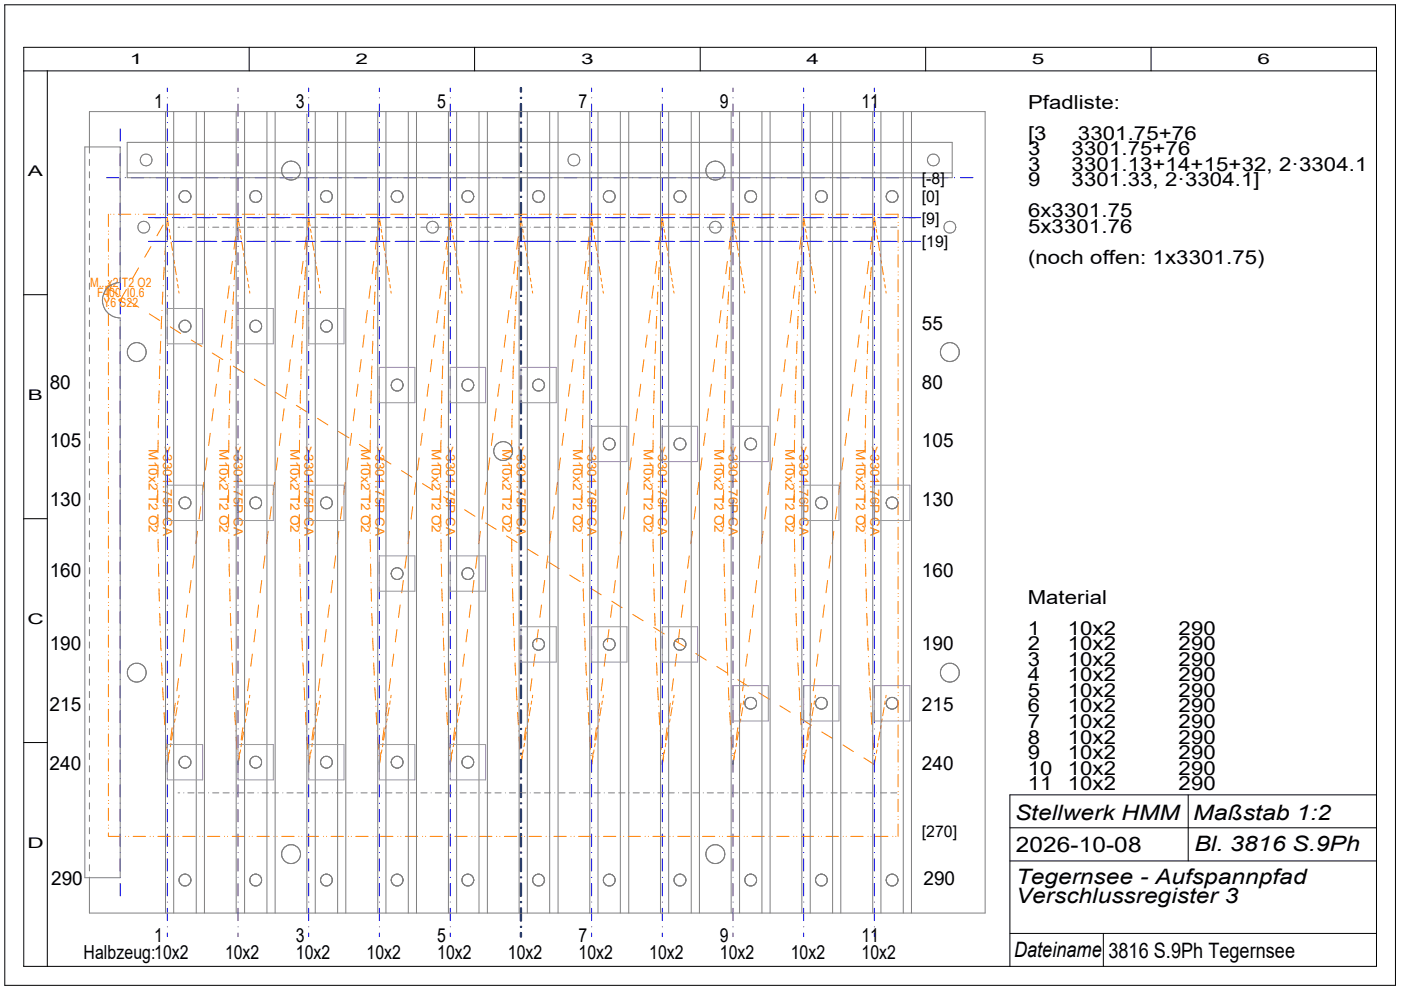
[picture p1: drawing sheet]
<svg xmlns="http://www.w3.org/2000/svg" width="297mm" height="210mm" viewBox="0 0 297 210" stroke-linecap="round" stroke-linejoin="round" font-family="sans-serif">
<defs><g id="words">
<g font-size="4.5">
<text x="215.2" y="173.8">Stellwerk HMM</text>
<text x="253" y="173.8">Maßstab 1:2</text>
<text x="215.4" y="180.6">2026-10-08</text>
<text x="253.2" y="180.5">Bl. 3816 S.9Ph</text>
<text x="215.4" y="187.4">Tegernsee - Aufspannpfad</text>
<text x="215.4" y="191.4">Verschlussregister 3</text>
<text x="215.1" y="203">Dateiname</text>
<text x="235" y="203">3816 S.9Ph Tegernsee</text>
</g>
<g font-size="4.1">
<text x="32.7" y="22.9">1</text>
<text x="62.7" y="22.9">3</text>
<text x="92.7" y="22.9">5</text>
<text x="122.7" y="22.9">7</text>
<text x="152.7" y="22.9">9</text>
<text x="182.7" y="22.9">11</text>
<text x="218" y="23">Pfadliste:</text>
<text x="218" y="29.6">[3</text>
<text x="228.6" y="29.6">3301.75+76</text>
<text x="218" y="32.9">3</text>
<text x="227.2" y="32.9">3301.75+76</text>
<text x="218" y="36.2">3</text>
<text x="218" y="39.5">9</text>
<text x="227.2" y="36.2">3301.13+14+15+32, 2·3304.1</text>
<text x="227.2" y="39.5">3301.33, 2·3304.1]</text>
<text x="218" y="46.1">6x3301.75</text>
<text x="218" y="49.4">5x3301.76</text>
<text x="218" y="56">(noch offen: 1x3301.75)</text>
<text x="195.4" y="69.9">55</text>
<text x="10.5" y="82.4">80</text>
<text x="195.4" y="82.4">80</text>
<text x="10.5" y="94.9">105</text>
<text x="195.4" y="94.9">105</text>
<text x="10.5" y="107.4">130</text>
<text x="195.4" y="107.4">130</text>
<text x="10.5" y="122.3">160</text>
<text x="195.4" y="122.3">160</text>
<text x="217.9" y="128">Material</text>
<text x="10.5" y="137.8">190</text>
<text x="195.4" y="137.8">190</text>
<text x="217.9" y="134.5">1</text>
<text x="217.9" y="137.8">2</text>
<text x="226.4" y="134.5">10x2</text>
<text x="226.4" y="137.8">10x2</text>
<text x="249.9" y="134.5">290</text>
<text x="249.9" y="137.8">290</text>
<text x="217.9" y="141.1">3</text>
<text x="226.4" y="141.1">10x2</text>
<text x="249.9" y="141.1">290</text>
<text x="217.9" y="144.4">4</text>
<text x="217.9" y="147.7">5</text>
<text x="226.4" y="144.4">10x2</text>
<text x="226.4" y="147.7">10x2</text>
<text x="249.9" y="144.4">290</text>
<text x="249.9" y="147.7">290</text>
<text x="10.5" y="150.7">215</text>
<text x="195.4" y="150.7">215</text>
<text x="217.9" y="151">6</text>
<text x="217.9" y="154.3">7</text>
<text x="226.4" y="151">10x2</text>
<text x="226.4" y="154.3">10x2</text>
<text x="249.9" y="151">290</text>
<text x="249.9" y="154.3">290</text>
<text x="217.9" y="157.6">8</text>
<text x="217.9" y="161">9</text>
<text x="226.4" y="157.6">10x2</text>
<text x="226.4" y="161">10x2</text>
<text x="249.9" y="157.6">290</text>
<text x="249.9" y="161">290</text>
<text x="10.5" y="163.2">240</text>
<text x="195.4" y="163.2">240</text>
<text x="217.9" y="164.3">10</text>
<text x="217.9" y="167.5">11</text>
<text x="226.4" y="164.3">10x2</text>
<text x="226.4" y="167.5">10x2</text>
<text x="249.9" y="164.3">290</text>
<text x="249.9" y="167.5">290</text>
<text x="10.8" y="187.6">290</text>
<text x="195.8" y="187.6">290</text>
<text x="17.7" y="203.2">Halbzeug:10x2</text>
<text x="32.7" y="199.7">1</text>
<text x="47.7" y="203.2">10x2</text>
<text x="62.7" y="199.7">3</text>
<text x="62.7" y="203.2">10x2</text>
<text x="77.7" y="203.2">10x2</text>
<text x="92.7" y="199.7">5</text>
<text x="92.7" y="203.2">10x2</text>
<text x="107.7" y="203.2">10x2</text>
<text x="122.7" y="199.7">7</text>
<text x="122.7" y="203.2">10x2</text>
<text x="137.7" y="203.2">10x2</text>
<text x="152.7" y="199.7">9</text>
<text x="152.7" y="203.2">10x2</text>
<text x="167.7" y="203.2">10x2</text>
<text x="182.7" y="199.7">11</text>
<text x="182.7" y="203.2">10x2</text>
</g>
<g font-size="3.4">
<text x="195.4" y="38.9">[-8]</text>
<text x="195.4" y="47.5">[9]</text>
<text x="195.4" y="42.9">[0]</text>
<text x="195.4" y="52.5">[19]</text>
<text x="195.4" y="177.5">[270]</text>
</g>
<g font-size="3.1">
<text x="27.6" y="13.6">1</text>
<text x="75.4" y="13.6">2</text>
<text x="123.2" y="13.6">3</text>
<text x="171" y="13.6">4</text>
<text x="218.8" y="13.6">5</text>
<text x="266.6" y="13.6">6</text>
<text x="5.9" y="37.3">A</text>
<text x="5.9" y="84.8">B</text>
<text x="5.8" y="132.3">C</text>
<text x="5.8" y="179.7">D</text>
</g>
<g font-size="2.7" fill="#ff8000">
<text x="19.1" y="60.8">M...x2 T2 O2</text>
<text x="20.6" y="63">F400 I0.6</text>
<text x="22" y="65.2">Y6 S22</text>
<text x="31.6" y="95.3" transform="rotate(90 31.6 95.3)">M10x2 T2 O2</text>
<text x="34.6" y="94.6" transform="rotate(90 34.6 94.6)">&gt;3301.75P CA</text>
<text x="46.6" y="95.3" transform="rotate(90 46.6 95.3)">M10x2 T2 O2</text>
<text x="49.6" y="94.6" transform="rotate(90 49.6 94.6)">&gt;3301.75P CA</text>
<text x="61.6" y="95.3" transform="rotate(90 61.6 95.3)">M10x2 T2 O2</text>
<text x="64.6" y="94.6" transform="rotate(90 64.6 94.6)">&gt;3301.75P CA</text>
<text x="76.6" y="95.3" transform="rotate(90 76.6 95.3)">M10x2 T2 O2</text>
<text x="79.6" y="94.6" transform="rotate(90 79.6 94.6)">&gt;3301.75P CA</text>
<text x="91.6" y="95.3" transform="rotate(90 91.6 95.3)">M10x2 T2 O2</text>
<text x="94.6" y="94.6" transform="rotate(90 94.6 94.6)">&gt;3301.75P CA</text>
<text x="106.5" y="95.3" transform="rotate(90 106.5 95.3)">M10x2 T2 O2</text>
<text x="109.6" y="94.6" transform="rotate(90 109.6 94.6)">&gt;3301.75P CA</text>
<text x="121.5" y="95.3" transform="rotate(90 121.5 95.3)">M10x2 T2 O2</text>
<text x="124.5" y="94.6" transform="rotate(90 124.5 94.6)">&gt;3301.76P CA</text>
<text x="136.5" y="95.3" transform="rotate(90 136.5 95.3)">M10x2 T2 O2</text>
<text x="139.5" y="94.6" transform="rotate(90 139.5 94.6)">&gt;3301.76P CA</text>
<text x="151.5" y="95.3" transform="rotate(90 151.5 95.3)">M10x2 T2 O2</text>
<text x="154.5" y="94.6" transform="rotate(90 154.5 94.6)">&gt;3301.76P CA</text>
<text x="166.5" y="95.3" transform="rotate(90 166.5 95.3)">M10x2 T2 O2</text>
<text x="169.5" y="94.6" transform="rotate(90 169.5 94.6)">&gt;3301.76P CA</text>
<text x="181.5" y="95.3" transform="rotate(90 181.5 95.3)">M10x2 T2 O2</text>
<text x="184.5" y="94.6" transform="rotate(90 184.5 94.6)">&gt;3301.76P CA</text>
</g>
</g></defs>
<g fill="none" stroke="#000" stroke-width=".21">
<path d="M1 1h294.9v207.9h-294.9zM5 10h286.8v194.9h-286.8zM5 15h286.8M10 15v189.9M52.8 10v5M100.6 10v5M148.5 10v5M196.3 10v5M244 10v5M5 62.5h5M5 110h5M5 157.4h5"/>
<path d="M214.1 175.5h77.7M251.9 168.5v14M291.8 168.5h-77.7v36.4M214.1 182.5h77.7M214.1 197.9h77.7M233.9 197.9v7"/>
</g>
<g fill="none" stroke="#00f" stroke-width=".21">
<path d="M35.5 18.7v.7M50.5 18.7v.7M65.4 18.7v.7M80.4 18.7v.7M95.5 18.7v.7M125.4 18.7v.7M140.4 18.7v.7M155.4 18.7v.7M170.4 18.7v.7M185.4 18.7v.7M22.6 37.7h2.6M25.5 27.3v2.6"/>
<path d="M25.5 32.6v2.6M25.5 37.8v2.6M25.5 36.5h.1M25.5 31.2h.1M26.5 37.7h.1M27.9 37.7h2.6M31.8 37.7h.1M33.1 37.7h2.6M35.5 36.5h.1M35.5 31.2h.1M35.5 22.1v2.6M35.5 27.3v2.6"/>
<path d="M35.5 32.6v2.6M35.5 37.8v2.6M35.5 26h.1M35.5 20.7h.1M37 37.7h.1M38.4 37.7h2.6M42.3 37.7h.1M43.6 37.7h2.6M47.5 37.7h.1M48.8 37.7h2.7M50.5 36.5h.1M50.5 31.2h.1"/>
<path d="M50.5 26h.1M50.5 20.7h.1M50.5 22.1v2.6M50.5 27.3v2.6M50.5 32.6v2.6M50.5 37.8v2.6M52.8 37.7h.1M54.1 37.7h2.6M58 37.7h.1M59.3 37.7h2.7M63.3 37.7h.1M64.6 37.7h2.6"/>
<path d="M65.4 36.5h.1M65.4 31.2h.1M65.4 26h.1M65.4 20.7h.1M65.4 22.1v2.6M65.4 27.3v2.6M65.4 32.6v2.6M65.4 37.8v2.6M68.5 37.7h.1M69.8 37.7h2.7M73.8 37.7h.1M75.1 37.7h2.6"/>
<path d="M79 37.7h.1M80.3 37.7h2.7M80.4 36.5h.1M80.4 31.2h.1M80.4 26h.1M80.4 20.7h.1M80.4 22.1v2.6M80.4 27.3v2.6M80.4 32.6v2.6M80.4 37.8v2.6M84.3 37.7h.1M85.6 37.7h2.6"/>
<path d="M89.5 37.7h.1M90.8 37.7h2.7M94.8 37.7h.1M95.5 36.5h.1M95.5 31.2h.1M95.5 26h.1M95.5 20.7h.1M95.5 22.1v2.6M95.5 27.3v2.6M95.5 32.6v2.6M95.5 37.8v2.6M96.1 37.7h2.6"/>
<path d="M100 37.7h.1M101.3 37.7h2.6M105.2 37.7h.1M106.5 37.7h2.7M110.5 37.7h.1M111.8 37.7h5.2M118.4 37.7h.1M119.7 37.7h2.6M123.6 37.7h.1M124.9 37.7h2.6M125.4 36.5h.1M125.4 31.2h.1"/>
<path d="M125.4 26h.1M125.4 20.7h.1M125.4 22.1v2.6M125.4 27.3v2.6M125.4 32.6v2.6M125.4 37.8v2.6M128.9 37.7h.1M130.2 37.7h2.6M134.1 37.7h.1M135.4 37.7h2.6M139.4 37.7h.1M140.4 36.5h.1"/>
<path d="M140.4 31.2h.1M140.4 26h.1M140.4 20.7h.1M140.4 22.1v2.6M140.4 27.3v2.6M140.4 32.6v2.6M140.4 37.8v2.6M140.7 37.7h2.6M144.6 37.7h.1M145.9 37.7h2.6M149.9 37.7h.1M151.2 37.7h2.6"/>
<path d="M155.1 37.7h.1M155.4 36.5h.1M155.4 31.2h.1M155.4 26h.1M155.4 20.7h.1M155.4 22.1v2.6M155.4 27.3v2.6M155.4 32.6v2.6M155.4 37.8v2.6M156.4 37.7h2.6M160.4 37.7h.1M161.7 37.7h2.6"/>
<path d="M165.6 37.7h.1M166.9 37.7h2.6M170.4 36.5h.1M170.4 31.2h.1M170.4 26h.1M170.4 20.7h.1M170.4 22.1v2.6M170.4 27.3v2.6M170.4 32.6v2.6M170.4 37.8v2.6M170.9 37.7h.1M172.2 37.7h2.6"/>
<path d="M176.1 37.7h.1M177.4 37.7h2.6M181.4 37.7h.1M182.7 37.7h2.6M185.4 36.5h.1M185.4 31.2h.1M185.4 26h.1M185.4 20.7h.1M185.4 22.1v2.6M185.4 27.3v2.6M185.4 32.6v2.6M185.4 37.8v2.6"/>
<path d="M186.6 37.7h.1M187.9 37.7h2.6M191.9 37.7h.1M193.2 37.7h2.6M197.1 37.7h.1M198.4 37.7h2.6M202.3 37.7h.1M203.7 37.7h2.6M25.5 43.1v2.6M25.5 48.3v2.6M25.5 53.6v2.6M25.5 58.8v2.6"/>
<path d="M25.5 57.5h.1M25.5 52.2h.1M25.5 47h.1M25.5 41.7h.1M31.5 46.1h3.8M31.5 51.2h3.8M35.4 46.1h.1M35.4 51.2h.1M35.5 57.5h.1M35.5 52.2h.1M35.5 47h.1M35.5 41.7h.1"/>
<path d="M35.5 43.1v2.6M35.5 48.3v2.6M35.5 53.6v2.6M35.5 58.8v2.6M36.6 46.1h.1M36.6 51.2h.1M36.7 46.1h3.8M36.7 51.2h3.8M40.7 46.1h.1M40.7 51.2h.1M41.8 46.1h.1M41.8 51.2h.1"/>
<path d="M42 46.1h3.8M42 51.2h3.8M45.9 46.1h.1M45.9 51.2h.1M47.1 46.1h.1M47.1 51.2h.1M47.2 46.1h3.8M47.2 51.2h3.8M50.5 57.5h.1M50.5 52.2h.1M50.5 47h.1M50.5 41.7h.1"/>
<path d="M50.5 43.1v2.6M50.5 48.3v2.6M50.5 53.6v2.6M50.5 58.8v2.6M51.2 46.1h.1M51.2 51.2h.1M52.3 46.1h.1M52.3 51.2h.1M52.5 46.1h3.7M52.5 51.2h3.7M56.4 46.1h.1M56.4 51.2h.1"/>
<path d="M57.5 46.1h.1M57.5 51.2h.1M57.7 46.1h3.8M57.7 51.2h3.8M61.7 46.1h.1M61.7 51.2h.1M62.8 46.1h.1M62.8 51.2h.1M63 46.1h3.7M63 51.2h3.7M65.4 57.5h.1M65.4 52.2h.1"/>
<path d="M65.4 47h.1M65.4 41.7h.1M65.4 43.1v2.6M65.4 48.3v2.6M65.4 53.6v2.6M65.4 58.8v2.6M66.9 46.1h.1M66.9 51.2h.1M68 46.1h.1M68 51.2h.1M68.2 46.1h3.8M68.2 51.2h3.8"/>
<path d="M72.1 46.1h.1M72.1 51.2h.1M73.3 46.1h.1M73.3 51.2h.1M73.4 46.1h3.8M73.4 51.2h3.8M77.4 46.1h.1M77.4 51.2h.1M78.5 46.1h.1M78.5 51.2h.1M78.7 46.1h3.8M78.7 51.2h3.8"/>
<path d="M80.4 57.5h.1M80.4 52.2h.1M80.4 47h.1M80.4 41.7h.1M80.4 43.1v2.6M80.4 48.3v2.6M80.4 53.6v2.6M80.4 58.8v2.6M82.6 46.1h.1M82.6 51.2h.1M83.8 46.1h.1M83.8 51.2h.1"/>
<path d="M83.9 46.1h3.8M83.9 51.2h3.8M87.9 46.1h.1M87.9 51.2h.1M89 46.1h.1M89 51.2h.1M89.2 46.1h3.8M89.2 51.2h3.8M93.1 46.1h.1M93.1 51.2h.1M94.3 46.1h.1M94.3 51.2h.1"/>
<path d="M94.4 46.1h3.8M94.4 51.2h3.8M95.5 57.5h.1M95.5 52.2h.1M95.5 47h.1M95.5 41.7h.1M95.5 43.1v2.6M95.5 48.3v2.6M95.5 53.6v2.6M95.5 58.8v2.6M98.4 46.1h.1M98.4 51.2h.1"/>
<path d="M99.5 46.1h.1M99.5 51.2h.1M99.7 46.1h3.8M99.7 51.2h3.8M103.6 46.1h.1M103.6 51.2h.1M104.8 46.1h.1M104.8 51.2h.1M104.9 46.1h3.8M104.9 51.2h3.8M108.9 46.1h.1M108.9 51.2h.1"/>
<path d="M110 46.1h.1M110 51.2h.1M110.2 46.1h6.4M110.2 51.2h6.4M116.8 46.1h.1M116.8 51.2h.1M117.9 46.1h.1M117.9 51.2h.1M118.1 46.1h3.7M118.1 51.2h3.7M122 46.1h.1M122 51.2h.1"/>
<path d="M123.1 46.1h.1M123.1 51.2h.1M123.3 46.1h3.8M123.3 51.2h3.8M125.4 57.5h.1M125.4 52.2h.1M125.4 47h.1M125.4 41.7h.1M125.4 43.1v2.6M125.4 48.3v2.6M125.4 53.6v2.6M125.4 58.8v2.6"/>
<path d="M127.3 46.1h.1M127.3 51.2h.1M128.4 46.1h.1M128.4 51.2h.1M128.6 46.1h3.7M128.6 51.2h3.7M132.5 46.1h.1M132.5 51.2h.1M133.6 46.1h.1M133.6 51.2h.1M133.8 46.1h3.8M133.8 51.2h3.8"/>
<path d="M137.7 46.1h.1M137.7 51.2h.1M138.9 46.1h.1M138.9 51.2h.1M139.1 46.1h3.7M139.1 51.2h3.7M140.4 57.5h.1M140.4 52.2h.1M140.4 47h.1M140.4 41.7h.1M140.4 43.1v2.6M140.4 48.3v2.6"/>
<path d="M140.4 53.6v2.6M140.4 58.8v2.6M143 46.1h.1M143 51.2h.1M144.1 46.1h.1M144.1 51.2h.1M144.3 46.1h3.8M144.3 51.2h3.8M148.2 46.1h.1M148.2 51.2h.1M149.4 46.1h.1M149.4 51.2h.1"/>
<path d="M149.6 46.1h3.7M149.6 51.2h3.7M153.5 46.1h.1M153.5 51.2h.1M154.6 46.1h.1M154.6 51.2h.1M154.8 46.1h3.8M154.8 51.2h3.8M155.4 57.5h.1M155.4 52.2h.1M155.4 47h.1M155.4 41.7h.1"/>
<path d="M155.4 43.1v2.6M155.4 48.3v2.6M155.4 53.6v2.6M155.4 58.8v2.6M158.7 46.1h.1M158.7 51.2h.1M159.9 46.1h.1M159.9 51.2h.1M160.1 46.1h3.7M160.1 51.2h3.7M164 46.1h.1M164 51.2h.1"/>
<path d="M165.1 46.1h.1M165.1 51.2h.1M165.3 46.1h3.7M165.3 51.2h3.7M169.2 46.1h.1M169.2 51.2h.1M170.3 46.1h.1M170.3 51.2h.1M170.4 57.5h.1M170.4 52.2h.1M170.4 47h.1M170.4 41.7h.1"/>
<path d="M170.4 43.1v2.6M170.4 48.3v2.6M170.4 53.6v2.6M170.4 58.8v2.6M170.6 46.1h3.7M170.6 51.2h3.7M174.5 46.1h.1M174.5 51.2h.1M175.6 46.1h.1M175.6 51.2h.1M175.8 46.1h3.7M175.8 51.2h3.7"/>
<path d="M179.7 46.1h.1M179.7 51.2h.1M180.8 46.1h.1M180.8 51.2h.1M181 46.1h3.8M181 51.2h3.8M185 46.1h.1M185 51.2h.1M185.4 57.5h.1M185.4 52.2h.1M185.4 47h.1M185.4 41.7h.1"/>
<path d="M185.4 43.1v2.6M185.4 48.3v2.6M185.4 53.6v2.6M185.4 58.8v2.6M186.1 46.1h.1M186.1 51.2h.1M186.3 46.1h3.7M186.3 51.2h3.7M190.2 46.1h.1M190.2 51.2h.1M191.3 46.1h.1M191.3 51.2h.1"/>
<path d="M191.5 46.1h3.7M191.5 51.2h3.7M25.5 64.1v2.5M25.5 69.3v2.6M25.5 74.5v2.6M25.5 79.8v2.6M25.5 78.4h.1M25.5 73.2h.1M25.5 67.9h.1M25.5 62.7h.1M35.5 78.4h.1M35.5 73.2h.1"/>
<path d="M35.5 62.7h.1M35.5 64.1v2.6M35.5 67.9v.1M35.5 69.3v2.6M35.5 74.5v2.6M35.5 79.8v2.6M50.5 78.4h.1M50.5 73.2h.1M50.5 62.7h.1M50.5 64.1v2.6M50.5 67.9v.1M50.5 69.3v2.6"/>
<path d="M50.5 74.5v2.6M50.5 79.8v2.6M65.4 78.4h.1M65.4 73.2h.1M65.4 62.7h.1M65.4 64.1v2.6M65.4 67.9v.1M65.4 69.3v2.6M65.4 74.5v2.6M65.4 79.8v2.6M80.4 78.4h.1M80.4 73.2h.1"/>
<path d="M80.4 62.7h.1M80.4 64.1v2.6M80.4 67.9v.1M80.4 69.3v2.6M80.4 74.5v2.6M80.4 79.8v2.6M95.5 78.4h.1M95.5 73.2h.1M95.5 62.7h.1M95.5 64.1v2.6M95.5 67.9v.1M95.5 69.3v2.6"/>
<path d="M95.5 74.5v2.6M95.5 79.8v2.6M125.4 78.4h.1M125.4 73.2h.1M125.4 62.7h.1M125.4 64.1v2.6M125.4 67.9v.1M125.4 69.3v2.6M125.4 74.5v2.6M125.4 79.8v2.6M140.4 78.4h.1M140.4 73.2h.1"/>
<path d="M140.4 62.7h.1M140.4 64.1v2.6M140.4 67.9v.1M140.4 69.3v2.6M140.4 74.5v2.6M140.4 79.8v2.6M155.4 78.4h.1M155.4 73.2h.1M155.4 62.7h.1M155.4 64.1v2.6M155.4 67.9v.1M155.4 69.3v2.6"/>
<path d="M155.4 74.5v2.6M155.4 79.8v2.6M170.4 78.4h.1M170.4 73.2h.1M170.4 62.7h.1M170.4 64.1v2.6M170.4 67.9v.1M170.4 69.3v2.6M170.4 74.5v2.6M170.4 79.8v2.6M185.4 78.4h.1M185.4 73.2h.1"/>
<path d="M185.4 62.7h.1M185.4 64.1v2.6M185.4 67.9v.1M185.4 69.3v2.6M185.4 74.5v2.6M185.4 79.8v2.6M25.5 85v2.6M25.5 90.3v2.6M25.5 95.5v2.6M25.5 99.4h.1M25.5 94.2h.1M25.5 88.9h.1"/>
<path d="M25.5 83.7h.1M35.5 99.4h.1M35.5 94.2h.1M35.5 88.9h.1M35.5 83.7h.1M35.5 85v2.6M35.5 90.3v2.6M35.5 95.5v2.6M50.5 99.4h.1M50.5 94.2h.1M50.5 88.9h.1M50.5 83.7h.1"/>
<path d="M50.5 85v2.6M50.5 90.3v2.6M50.5 95.5v2.6M65.4 99.4h.1M65.4 94.2h.1M65.4 88.9h.1M65.4 83.7h.1M65.4 85v2.6M65.4 90.3v2.6M65.4 95.5v2.6M80.4 99.4h.1M80.4 94.2h.1"/>
<path d="M80.4 88.9h.1M80.4 83.7h.1M80.4 85v2.6M80.4 90.3v2.6M80.4 95.5v2.6M95.5 99.4h.1M95.5 94.2h.1M95.5 88.9h.1M95.5 83.7h.1M95.5 85v2.6M95.5 90.3v2.6M95.5 95.5v2.6"/>
<path d="M125.4 99.4h.1M125.4 94.2h.1M125.4 88.9h.1M125.4 83.7h.1M125.4 85v2.6M125.4 90.3v2.6M125.4 95.5v2.6M140.4 99.4h.1M140.4 94.2h.1M140.4 88.9h.1M140.4 83.7h.1M140.4 85v2.6"/>
<path d="M140.4 90.3v2.6M140.4 95.5v2.6M155.4 99.4h.1M155.4 94.2h.1M155.4 88.9h.1M155.4 83.7h.1M155.4 85v2.6M155.4 90.3v2.6M155.4 95.5v2.6M170.4 99.4h.1M170.4 94.2h.1M170.4 88.9h.1"/>
<path d="M170.4 83.7h.1M170.4 85v2.6M170.4 90.3v2.6M170.4 95.5v2.6M185.4 99.4h.1M185.4 94.2h.1M185.4 88.9h.1M185.4 83.7h.1M185.4 85v2.6M185.4 90.3v2.6M185.4 95.5v2.6M25.5 100.8v2.6"/>
<path d="M25.5 106v5.3M25.5 113.9v2.6M25.5 119.1v2.7M25.5 104.7h.1M25.5 112.6h.1M25.5 117.8h.1M35.5 104.7h.1M35.5 112.6h.1M35.5 117.8h.1M35.5 100.8v2.6M35.5 106v5.3M35.5 113.9v2.6"/>
<path d="M35.5 119.1v2.7M50.5 104.7h.1M50.5 112.6h.1M50.5 117.8h.1M50.5 100.8v2.6M50.5 106v5.3M50.5 113.9v2.6M50.5 119.1v2.7M65.4 104.7h.1M65.4 112.6h.1M65.4 117.8h.1M65.4 100.8v2.6"/>
<path d="M65.4 106v5.3M65.4 113.9v2.6M65.4 119.1v2.7M80.4 104.7h.1M80.4 112.6h.1M80.4 117.8h.1M80.4 100.8v2.6M80.4 106v5.3M80.4 113.9v2.6M80.4 119.1v2.7M95.5 104.7h.1M95.5 112.6h.1"/>
<path d="M95.5 117.8h.1M95.5 100.8v2.6M95.5 106v5.3M95.5 113.9v2.6M95.5 119.1v2.7M125.4 104.7h.1M125.4 112.6h.1M125.4 117.8h.1M125.4 100.8v2.6M125.4 106v5.3M125.4 113.9v2.6M125.4 119.1v2.7"/>
<path d="M140.4 104.7h.1M140.4 112.6h.1M140.4 117.8h.1M140.4 100.8v2.6M140.4 106v5.3M140.4 113.9v2.6M140.4 119.1v2.7M155.4 104.7h.1M155.4 112.6h.1M155.4 117.8h.1M155.4 100.8v2.6M155.4 106v5.3"/>
<path d="M155.4 113.9v2.6M155.4 119.1v2.7M170.4 104.7h.1M170.4 112.6h.1M170.4 117.8h.1M170.4 100.8v2.6M170.4 106v5.3M170.4 113.9v2.6M170.4 119.1v2.7M185.4 104.7h.1M185.4 112.6h.1M185.4 117.8h.1"/>
<path d="M185.4 100.8v2.6M185.4 106v5.3M185.4 113.9v2.6M185.4 119.1v2.7M25.5 124.4v2.6M25.5 129.6v2.6M25.5 134.9v2.6M25.5 123.1h.1M25.5 128.3h.1M25.5 133.6h.1M25.5 138.8h.1M35.5 123.1h.1"/>
<path d="M35.5 128.3h.1M35.5 133.6h.1M35.5 138.8h.1M35.5 124.4v2.6M35.5 129.6v2.6M35.5 134.9v2.6M50.5 123.1h.1M50.5 128.3h.1M50.5 133.6h.1M50.5 138.8h.1M50.5 124.4v2.6M50.5 129.6v2.6"/>
<path d="M50.5 134.9v2.6M65.4 123.1h.1M65.4 128.3h.1M65.4 133.6h.1M65.4 138.8h.1M65.4 124.4v2.6M65.4 129.6v2.6M65.4 134.9v2.6M80.4 123.1h.1M80.4 128.3h.1M80.4 133.6h.1M80.4 138.8h.1"/>
<path d="M80.4 124.4v2.6M80.4 129.6v2.6M80.4 134.9v2.6M95.5 123.1h.1M95.5 128.3h.1M95.5 133.6h.1M95.5 138.8h.1M95.5 124.4v2.6M95.5 129.6v2.6M95.5 134.9v2.6M125.4 123.1h.1M125.4 128.3h.1"/>
<path d="M125.4 133.6h.1M125.4 138.8h.1M125.4 124.4v2.6M125.4 129.6v2.6M125.4 134.9v2.6M140.4 123.1h.1M140.4 128.3h.1M140.4 133.6h.1M140.4 138.8h.1M140.4 124.4v2.6M140.4 129.6v2.6M140.4 134.9v2.6"/>
<path d="M155.4 123.1h.1M155.4 128.3h.1M155.4 133.6h.1M155.4 138.8h.1M155.4 124.4v2.6M155.4 129.6v2.6M155.4 134.9v2.6M170.4 123.1h.1M170.4 128.3h.1M170.4 133.6h.1M170.4 138.8h.1M170.4 124.4v2.6"/>
<path d="M170.4 129.6v2.6M170.4 134.9v2.6M185.4 123.1h.1M185.4 128.3h.1M185.4 133.6h.1M185.4 138.8h.1M185.4 124.4v2.6M185.4 129.6v2.6M185.4 134.9v2.6M25.5 140.1v2.6M25.5 145.4v2.6M25.5 150.6v2.6"/>
<path d="M25.5 155.9v2.6M25.5 144.1h.1M25.5 149.3h.1M25.5 154.6h.1M25.5 159.8h.1M35.5 144.1h.1M35.5 149.3h.1M35.5 154.6h.1M35.5 159.8h.1M35.5 140.1v2.6M35.5 145.4v2.6M35.5 150.6v2.6"/>
<path d="M35.5 155.9v2.6M50.5 144.1h.1M50.5 149.3h.1M50.5 154.6h.1M50.5 159.8h.1M50.5 140.1v2.6M50.5 145.4v2.6M50.5 150.6v2.6M50.5 155.9v2.6M65.4 144.1h.1M65.4 149.3h.1M65.4 154.6h.1"/>
<path d="M65.4 159.8h.1M65.4 140.1v2.6M65.4 145.4v2.6M65.4 150.6v2.6M65.4 155.9v2.6M80.4 144.1h.1M80.4 149.3h.1M80.4 154.6h.1M80.4 159.8h.1M80.4 140.1v2.6M80.4 145.4v2.6M80.4 150.6v2.6"/>
<path d="M80.4 155.9v2.6M95.5 144.1h.1M95.5 149.3h.1M95.5 154.6h.1M95.5 159.8h.1M95.5 140.1v2.6M95.5 145.4v2.6M95.5 150.6v2.6M95.5 155.9v2.6M125.4 144.1h.1M125.4 149.3h.1M125.4 154.6h.1"/>
<path d="M125.4 159.8h.1M125.4 140.1v2.6M125.4 145.4v2.6M125.4 150.6v2.6M125.4 155.9v2.6M140.4 144.1h.1M140.4 149.3h.1M140.4 154.6h.1M140.4 159.8h.1M140.4 140.1v2.6M140.4 145.4v2.6M140.4 150.6v2.6"/>
<path d="M140.4 155.9v2.6M155.4 144.1h.1M155.4 149.3h.1M155.4 154.6h.1M155.4 159.8h.1M155.4 140.1v2.6M155.4 145.4v2.6M155.4 150.6v2.6M155.4 155.9v2.6M170.4 144.1h.1M170.4 149.3h.1M170.4 154.6h.1"/>
<path d="M170.4 159.8h.1M170.4 140.1v2.6M170.4 145.4v2.6M170.4 150.6v2.6M170.4 155.9v2.6M185.4 144.1h.1M185.4 149.3h.1M185.4 154.6h.1M185.4 159.8h.1M185.4 140.1v2.6M185.4 145.4v2.6M185.4 150.6v2.6"/>
<path d="M185.4 155.9v2.6M25.5 161.1v2.6M25.5 166.4v2.6M25.5 170.3h.1M25.5 171.6v2.6M25.5 176.8v2.7M25.5 165.1h.1M25.5 175.5h.1M35.5 165.1h.1M35.5 175.5h.1M35.5 161.1v2.6M35.5 166.4v2.6"/>
<path d="M35.5 171.6v2.6M35.5 176.8v2.7M35.5 170.3h.1M50.5 165.1h.1M50.5 175.5h.1M50.5 170.3h.1M50.5 161.1v2.6M50.5 166.4v2.6M50.5 171.6v2.6M50.5 176.8v2.7M65.4 165.1h.1M65.4 175.5h.1"/>
<path d="M65.4 170.3h.1M65.4 161.1v2.6M65.4 166.4v2.6M65.4 171.6v2.6M65.4 176.8v2.7M80.4 165.1h.1M80.4 175.5h.1M80.4 170.3h.1M80.4 161.1v2.6M80.4 166.4v2.6M80.4 171.6v2.6M80.4 176.8v2.7"/>
<path d="M95.5 165.1h.1M95.5 175.5h.1M95.5 170.3h.1M95.5 161.1v2.6M95.5 166.4v2.6M95.5 171.6v2.6M95.5 176.8v2.7M125.4 165.1h.1M125.4 175.5h.1M125.4 170.3h.1M125.4 161.1v2.6M125.4 166.4v2.6"/>
<path d="M125.4 171.6v2.6M125.4 176.8v2.7M140.4 165.1h.1M140.4 175.5h.1M140.4 170.3h.1M140.4 161.1v2.6M140.4 166.4v2.6M140.4 171.6v2.6M140.4 176.8v2.7M155.4 165.1h.1M155.4 175.5h.1M155.4 170.3h.1"/>
<path d="M155.4 161.1v2.6M155.4 166.4v2.6M155.4 171.6v2.6M155.4 176.8v2.7M170.4 165.1h.1M170.4 175.5h.1M170.4 170.3h.1M170.4 161.1v2.6M170.4 166.4v2.6M170.4 171.6v2.6M170.4 176.8v2.7M185.4 165.1h.1"/>
<path d="M185.4 175.5h.1M185.4 170.3h.1M185.4 161.1v2.6M185.4 166.4v2.6M185.4 171.6v2.6M185.4 176.8v2.7M25.5 182.1v2.6M25.5 187.3v2.6M25.5 180.8h.1M25.5 186h.1M35.5 180.8h.1M35.5 186h.1"/>
<path d="M35.5 182.1v2.6M35.5 187.3v2.6M35.5 192.6v2.6M35.5 197.8v.8M35.5 191.3h.1M35.5 196.5h.1M50.5 180.8h.1M50.5 186h.1M50.5 191.3h.1M50.5 196.5h.1M50.5 182.1v2.6M50.5 187.3v2.6"/>
<path d="M50.5 192.6v2.6M50.5 197.8v.8M65.4 180.8h.1M65.4 186h.1M65.4 191.3h.1M65.4 196.5h.1M65.4 182.1v2.6M65.4 187.3v2.6M65.4 192.6v2.6M65.4 197.8v.8M80.4 180.8h.1M80.4 186h.1"/>
<path d="M80.4 191.3h.1M80.4 196.5h.1M80.4 182.1v2.6M80.4 187.3v2.6M80.4 192.6v2.6M80.4 197.8v.8M95.5 180.8h.1M95.5 186h.1M95.5 191.3h.1M95.5 196.5h.1M95.5 182.1v2.6M95.5 187.3v2.6"/>
<path d="M95.5 192.6v2.6M95.5 197.8v.8M125.4 180.8h.1M125.4 186h.1M125.4 191.3h.1M125.4 196.5h.1M125.4 182.1v2.6M125.4 187.3v2.6M125.4 192.6v2.6M125.4 197.8v.8M140.4 180.8h.1M140.4 186h.1"/>
<path d="M140.4 191.3h.1M140.4 196.5h.1M140.4 182.1v2.6M140.4 187.3v2.6M140.4 192.6v2.6M140.4 197.8v.8M155.4 180.8h.1M155.4 186h.1M155.4 191.3h.1M155.4 196.5h.1M155.4 182.1v2.6M155.4 187.3v2.6"/>
<path d="M155.4 192.6v2.6M155.4 197.8v.8M170.4 180.8h.1M170.4 186h.1M170.4 191.3h.1M170.4 196.5h.1M170.4 182.1v2.6M170.4 187.3v2.6M170.4 192.6v2.6M170.4 197.8v.8M185.4 180.8h.1M185.4 186h.1"/>
<path d="M185.4 191.3h.1M185.4 196.5h.1M185.4 182.1v2.6M185.4 187.3v2.6M185.4 192.6v2.6M185.4 197.8v.8"/>
</g>
<g fill="none" stroke="#808080" stroke-width=".21">
<path d="M19 32.5v-8.8h189.9v169.9h-189.9v-7.6M19 33.8v1.3M19 36.4v1.3M19 39v1.3M27 30.2h174.9v7.5h-174.9zM27 36.7h174.9M32.2 33.9h.1M35.1 23.7v169.9M36.8 23.7v169.9M41.6 23.7v169.9M43.3 23.7v169.9M50.1 23.7v169.9"/>
<path d="M51.9 23.7v169.9M56.6 23.7v169.9M58.3 23.7v169.9M60.7 37.9h.1M61.8 38.1v.1M62.3 34.2h.1M63.5 35.3v.1M63.7 36.2h.1M65.1 24.2v169.4M66.8 23.7v169.9M71.6 23.7v169.9M73.3 23.7v169.9"/>
<path d="M80.1 23.7v169.9M81.8 23.7v169.9M86.6 23.7v169.9M88.3 23.7v169.9M95.1 23.7v169.9M96.8 23.7v169.9M101.6 23.7v169.9M103.3 23.7v169.9M110.1 23.7v169.9M111.8 23.7v169.9M116.5 23.7v169.9M118.3 23.7v169.9"/>
<path d="M122.9 33.9h.1M125 23.7v169.9M126.8 23.7v169.9M131.5 23.7v169.9M133.3 23.7v169.9M140 23.7v169.9M141.8 23.7v169.9M146.6 23.7v169.9M148.3 23.7v169.9M149.8 36.9h.1M149.9 37.1h.1M152.1 38.1h.1"/>
<path d="M153.6 35.6v.1M153.7 36.2h.1M155 23.7v169.9M156.8 23.7v169.9M161.5 23.7v169.9M163.3 23.7v169.9M170 23.7v169.9M171.8 23.7v169.9M176.5 23.7v169.9M178.3 23.7v169.9M185 23.7v169.9M186.8 23.7v169.9"/>
<path d="M191.5 23.7v169.9M193.2 23.7v169.9M199.1 33.9h.1M19 41.7v1.3M19 44.3v1.3M19 46.9v1.3M19 49.5v1.3M19 52.2v1.3M19 54.8v1.3M19 57.4v1.3M25.5 59.9v-28.7h-7.5v154.9h7.5v-118.7l-1.3-.2-1.2-.7a3.8 3.8 0 0 1 0-5.7l1.3-.7 1.2-.2M31.7 48.2h.1"/>
<path d="M37.8 48.2h.3M38.9 48.2h.1M39.8 48.2h1.3M40.5 41.7h.1M42 48.2h1.3M44.2 48.2h.1M45.1 48.2h1.3M47.3 48.2h1.3M49.4 48.2h.1M50.3 48.2h1.3M52.5 48.2h1.3M54.7 48.2h.1"/>
<path d="M55.5 41.7h.1M55.6 48.2h1.3M57.7 48.2h1.4M59.9 48.2h.1M60.8 48.2h1.3M63 48.2h1.3M65.2 48.2h.1M66 48.2h1.3M68.2 48.2h1.4M70.4 41.7h.1M70.4 48.2h.1M71.3 48.2h1.3"/>
<path d="M73.5 48.2h1.3M75.6 48.2h.1M76.5 48.2h1.3M78.7 48.2h1.3M80.9 48.2h.1M81.8 48.2h1.3M84 48.2h1.3M85.5 41.7h.1M86.1 48.2h.1M87 48.2h1.3M89.2 48.2h1.3M91.4 48.2h.1"/>
<path d="M92.3 48.2h1.3M94.4 48.2h1.4M96.6 48.2h.1M97.5 48.2h1.3M99.7 48.2h1.3M100.5 41.7h.1M101.9 48.2h.1M102.8 48.2h1.3M104.9 48.2h1.4M107.1 48.2h.1M108 48.2h1.3M110.2 48.2h1.3"/>
<path d="M112.4 48.2h.1M113.2 48.2h1.4M115.4 41.7h.1M115.4 48.2h1.4M117.6 48.2h.1M118.5 48.2h1.3M120.7 48.2h1.3M122.8 48.2h.1M123.7 48.2h1.3M125.9 48.2h1.4M128.1 48.2h.1M129 48.2h1.3"/>
<path d="M130.4 41.7h.1M131.2 48.2h1.3M133.3 48.2h.1M134.2 48.2h1.3M136.4 48.2h1.3M138.6 48.2h.1M139.5 48.2h1.3M141.6 48.2h1.4M143.8 48.2h.1M144.7 48.2h1.3M145.4 41.7h.1M146.9 48.2h1.3"/>
<path d="M149.1 48.2h.1M149.9 48.2h1.4M152.1 48.2h1.4M154.3 48.2h.1M155.2 48.2h1.3M157.4 48.2h1.3M159.6 48.2h.1M160.4 41.7h.1M160.4 48.2h1.4M162.6 48.2h1.4M164.8 48.2h.1M165.7 48.2h1.3"/>
<path d="M167.9 48.2h1.3M170 48.2h.1M170.9 48.2h1.4M173.1 48.2h1.4M175.3 48.2h.1M175.4 41.7h.1M176.2 48.2h1.3M178.3 48.2h1.4M180.5 48.2h.1M181.4 48.2h1.3M183.6 48.2h1.3M185.8 48.2h.1"/>
<path d="M186.7 48.2h1.3M188.8 48.2h1.4M190.4 41.7h.1M202.6 48.2h.1M19 60v1.3M19 62.7v1.3M19 65.3v1.3M19 67.9v1.3M19 70.5v1.3M19 73.2v1.3M19 75.8v1.3M19 78.4v1.3"/>
<path d="M27.1 75.4h.1M28 72.9l-.5 .4-.5 1v.7l.2 .6 .8 .8M28 76.4h.1M28.1 72.9l.6-.3 .8 .1 1 .6 .4 .9 .1 .7-.2 .7-.5 .6a2.2 2.2 0 0 1-1.9 .4l-.3-.2M28.1 72.9h-.1M28.3 76.5h.1M30.8 73.8v.1M31 74.6h.1M40.5 69.2h.1M55.5 69.2h.1M70.4 69.2h.1M199.6 73.8v.1"/>
<path d="M199.6 75.6l-.2-1.2 .4-1 .7-.6 1.1-.2 1.1 .5 .6 .9 .1 1.1-.4 .7M199.6 75.6h.1M199.6 75.6l.8 .8 1.1 .3 .9-.3 .6-.6M200.8 72.7h.1M201.2 76.6l.1 .1M202.3 76.4h.1M203 75.8h.1M203.3 74.1v.1M203.4 74.6h.1M19 81v1.3M19 83.7v1.3M19 86.3v1.3"/>
<path d="M19 88.9v1.3M19 91.5v1.3M19 94.1v1.4M19 96.8v1.3M19 99.4v1.3M85.5 81.7h.1M100.5 81.7h.1M104.8 95v.1M106.1 93.7h.1M108.6 95v.1M108.7 95.6h.1M115.4 81.7h.1"/>
<path d="M130.4 94.1h.1M145.4 94.1h.1M160.4 94.1h.1M19 102v1.3M19 104.6v1.4M19 107.3v1.3M19 109.9v1.3M19 112.5v1.3M19 115.1v1.4M19 117.8v1.3M38 106.6h.1M53 106.6h.1"/>
<path d="M67.9 106.6h.1M172.9 106.6h.1M187.9 106.6h.1M19 120.4v1.3M19 123v1.3M19 125.6v1.3M19 128.2v1.3M19 130.9v1.3M19 133.5v1.3M19 136.1v1.3M19 138.7v1.3M82.9 121.6h.1"/>
<path d="M98 121.6h.1M112.9 136.6h.1M127.9 136.6h.1M142.9 136.6h.1M19 141.4v1.3M19 144v1.3M19 146.6v1.3M19 149.2v1.3M19 151.8v1.4M19 154.5v1.3M19 157.1v1.3M19 159.7v1.3"/>
<path d="M27.1 141.9h.1M27.2 143.5h.1M27.2 143.5l.5 .6 1 .5 1.1-.2 .7-.4 .3-.5M27.4 141.4l-.4 .9 .2 1.2M27.4 141.4l.7-.6 .5-.2 .9 .1 1.1 .7M27.4 141.4h.1M29.5 144.5h.1M30.6 141.4h.1M30.6 141.4l.4 1-.2 1.1M30.8 143.5h.1M30.9 143.2h.1M31 142.6h.1"/>
<path d="M157.9 149.1h.1M172.9 149.1h.1M187.9 149.1h.1M199.5 143.2h.1M200.8 144.5h.1M202.1 140.8h.1M203.4 142.6h.1M19 162.3v1.4M19 165v1.3M19 167.6v1.3M19 170.2v1.3M19 172.8v1.4"/>
<path d="M19 175.5v1.3M19 178.1v1.3M37.8 168.1h.3M38 161.6h.1M38.9 168.1h.1M39.8 168.1h1.3M42 168.1h1.3M44.2 168.1h.1M45.1 168.1h1.3M47.3 168.1h1.3M49.4 168.1h.1M50.3 168.1h1.3"/>
<path d="M52.5 168.1h1.3M53 161.6h.1M54.7 168.1h.1M55.6 168.1h1.3M57.7 168.1h1.4M59.9 168.1h.1M60.8 168.1h1.3M63 168.1h1.3M65.2 168.1h.1M66 168.1h1.3M67.9 161.6h.1M68.2 168.1h1.4"/>
<path d="M70.4 168.1h.1M71.3 168.1h1.3M73.5 168.1h1.3M75.6 168.1h.1M76.5 168.1h1.3M78.7 168.1h1.3M80.9 168.1h.1M81.8 168.1h1.3M82.9 161.6h.1M84 168.1h1.3M86.1 168.1h.1M87 168.1h1.3"/>
<path d="M89.2 168.1h1.3M91.4 168.1h.1M92.3 168.1h1.3M94.4 168.1h1.4M96.6 168.1h.1M97.5 168.1h1.3M98 161.6h.1M99.7 168.1h1.3M101.9 168.1h.1M102.8 168.1h1.3M104.9 168.1h1.4M107.1 168.1h.1"/>
<path d="M108 168.1h1.3M110.2 168.1h1.3M112.4 168.1h.1M113.2 168.1h1.4M115.4 168.1h1.4M117.6 168.1h.1M118.5 168.1h1.3M120.7 168.1h1.3M122.8 168.1h.1M123.7 168.1h1.3M125.9 168.1h1.4M128.1 168.1h.1"/>
<path d="M129 168.1h1.3M131.2 168.1h1.3M133.3 168.1h.1M134.2 168.1h1.3M136.4 168.1h1.3M138.6 168.1h.1M139.5 168.1h1.3M141.6 168.1h1.4M143.8 168.1h.1M144.7 168.1h1.3M146.9 168.1h1.3M149.1 168.1h.1"/>
<path d="M149.9 168.1h1.4M152.1 179.2h.1M152.1 168.1h1.4M154.3 168.1h.1M155.2 168.1h1.3M157.4 168.1h1.3M159.6 168.1h.1M160.4 168.1h1.4M162.6 168.1h1.4M164.8 168.1h.1M165.7 168.1h1.3M167.9 168.1h1.3"/>
<path d="M170 168.1h.1M170.9 168.1h1.4M173.1 168.1h1.4M175.3 168.1h.1M176.2 168.1h1.3M178.3 168.1h1.4M180.5 168.1h.1M181.4 168.1h1.3M183.6 168.1h1.3M185.8 168.1h.1M186.7 168.1h1.3M188.8 168.1h1.4"/>
<path d="M19 180.7v1.3M19 183.3v1.4M40.5 186.6h.1M55.5 186.6h.1M59.8 181.7h.1M62.3 183h.1M63.7 181.1h.1M70.4 186.6h.1M85.5 186.6h.1M100.5 186.6h.1M115.4 186.6h.1M130.4 186.6h.1"/>
<path d="M145.4 186.6h.1M149.9 180.1v.1M152.2 183h-.1M152.4 182.9h.1M153.6 181.7h.1M153.7 181.1h.1M160.4 186.6h.1M175.4 186.6h.1M190.4 186.6h.1"/>
<circle cx="31" cy="33.9" r="1.25"/>
<circle cx="61.7" cy="36.2" r="2.01"/>
<circle cx="121.7" cy="33.9" r="1.25"/>
<circle cx="151.7" cy="36.2" r="2.01"/>
<circle cx="197.9" cy="33.9" r="1.25"/>
<circle cx="30.5" cy="48.2" r="1.26"/>
<circle cx="39.2" cy="41.7" r="1.25"/>
<circle cx="54.2" cy="41.7" r="1.25"/>
<circle cx="69.2" cy="41.7" r="1.24"/>
<circle cx="84.2" cy="41.7" r="1.26"/>
<circle cx="91.7" cy="48.2" r="1.25"/>
<circle cx="99.2" cy="41.7" r="1.25"/>
<circle cx="114.2" cy="41.7" r="1.25"/>
<circle cx="129.2" cy="41.7" r="1.25"/>
<circle cx="144.2" cy="41.7" r="1.25"/>
<circle cx="151.7" cy="48.2" r="1.27"/>
<circle cx="159.2" cy="41.7" r="1.25"/>
<circle cx="174.2" cy="41.7" r="1.24"/>
<circle cx="189.1" cy="41.7" r="1.27"/>
<circle cx="201.4" cy="48.2" r="1.25"/>
<circle cx="39.2" cy="69.2" r="1.26"/>
<circle cx="54.2" cy="69.2" r="1.26"/>
<circle cx="69.2" cy="69.2" r="1.25"/>
<circle cx="84.2" cy="81.7" r="1.25"/>
<circle cx="99.2" cy="81.6" r="1.26"/>
<circle cx="106.7" cy="95.6" r="2"/>
<circle cx="114.2" cy="81.6" r="1.26"/>
<circle cx="129.2" cy="94.1" r="1.25"/>
<circle cx="144.2" cy="94.1" r="1.25"/>
<circle cx="159.1" cy="94.1" r="1.27"/>
<circle cx="39.2" cy="106.6" r="1.25"/>
<circle cx="54.2" cy="106.6" r="1.25"/>
<circle cx="69.2" cy="106.6" r="1.25"/>
<circle cx="174.1" cy="106.6" r="1.25"/>
<circle cx="189.1" cy="106.6" r="1.26"/>
<circle cx="84.2" cy="121.6" r="1.25"/>
<circle cx="99.2" cy="121.6" r="1.25"/>
<circle cx="114.2" cy="136.6" r="1.25"/>
<circle cx="129.2" cy="136.6" r="1.26"/>
<circle cx="144.2" cy="136.6" r="1.26"/>
<circle cx="159.2" cy="149.1" r="1.25"/>
<circle cx="174.1" cy="149.1" r="1.25"/>
<circle cx="189.1" cy="149.1" r="1.26"/>
<circle cx="201.4" cy="142.6" r="1.99"/>
<circle cx="39.2" cy="161.6" r="1.24"/>
<circle cx="54.2" cy="161.6" r="1.26"/>
<circle cx="69.2" cy="161.6" r="1.25"/>
<circle cx="84.2" cy="161.6" r="1.26"/>
<circle cx="99.2" cy="161.6" r="1.25"/>
<circle cx="39.2" cy="186.6" r="1.26"/>
<circle cx="54.2" cy="186.6" r="1.26"/>
<circle cx="61.7" cy="181.1" r="2.01"/>
<circle cx="69.2" cy="186.6" r="1.25"/>
<circle cx="84.2" cy="186.6" r="1.25"/>
<circle cx="99.2" cy="186.6" r="1.26"/>
<circle cx="114.2" cy="186.6" r="1.25"/>
<circle cx="129.2" cy="186.6" r="1.26"/>
<circle cx="144.2" cy="186.6" r="1.26"/>
<circle cx="151.7" cy="181.1" r="2.01"/>
<circle cx="159.2" cy="186.6" r="1.26"/>
<circle cx="174.2" cy="186.6" r="1.25"/>
<circle cx="189.2" cy="186.6" r="1.25"/>
</g>
<g fill="none" stroke="#ff8000" stroke-width=".21">
<path d="M23 45.4v2.6M23 50.7v2.6M23 55.9v2.6M23 49h.1M23 49.7h.1M23 54.3h.1M23 54.9h.1M23 59.5h.1M23.4 45.4h.1M24.1 45.4h.1M25.1 45.4h2.6M28.7 45.4h.1"/>
<path d="M29.4 56.8l-1.3 2.3M29.4 45.4h.1M30.3 45.4h2.7M32 52.3l-1.3 2.2M33.9 45.4h.1M34.6 47.7l-1.3 2.3M34.6 45.4h.1M34.8 56.6l-.1 2.7M34.9 55.3h.1M35.1 51.4l-.1 2.6M35.2 50.1h.1M35.6 45.4h2.6"/>
<path d="M35.7 47.9l-.2-1.8-.2 2.7M35.9 48.6l.1 .7M36.1 50l.1 .7M36.3 51.4l.3 1.7M36.7 53.8l.1 .6M36.9 55.2l.1 .6M37.1 56.5l.3 1.8M37.5 59l.1 .6M39.2 45.4h.1M39.9 45.4h.1M40.8 45.4h2.7M44.4 45.4h.1"/>
<path d="M45.1 45.4h.1M46.1 45.4h2.6M49.3 55.4l-.4 2.6M49.7 45.4h.1M49.8 56.6l-.1 2.7M49.9 55.3h.1M50 50.2l-.4 2.6M50.1 51.4l-.1 2.6M50.2 50.1h.1M50.4 45.4h.1M50.5 46.1l-.2 2.7M50.5 46.1l-.2 1.5"/>
<path d="M50.5 46.1l.3 1.8M50.8 48.6l.2 .7M51.1 50l.1 .7M51.3 51.4l.3 1.7M51.3 45.4h2.7M51.6 53.8l.2 .6M51.9 55.2l.1 .6M52.1 56.5l.3 1.8M52.4 59l.2 .6M54.9 45.4h.1M55.6 45.4h.1M56.6 45.4h2.6"/>
<path d="M60.2 45.4h.1M60.8 45.4h.1M61.8 45.4h2.7M64.3 55.4l-.4 2.6M64.8 56.6l-.2 2.7M64.9 55.3h.1M64.9 50.2l-.3 2.6M65.1 51.4l-.2 2.6M65.2 50.1h.1M65.4 46.1l-.1 2.7M65.4 46.1l-.1 1.5M65.4 46.1l.3 1.8"/>
<path d="M65.4 45.4h.1M65.8 48.6l.2 .7M66 50l.2 .7M66.1 45.4h.1M66.2 51.4l.3 1.7M66.6 53.8l.2 .6M66.8 55.2l.2 .6M67.1 56.5l.2 1.8M67.1 45.4h2.6M67.5 59l.1 .6M70.7 45.4h.1M71.3 45.4h.1"/>
<path d="M72.3 45.4h2.7M75.9 45.4h.1M76.6 45.4h.1M77.6 45.4h2.6M79.2 55.4l-.3 2.6M79.8 56.6l-.2 2.7M79.9 55.3h.1M79.9 50.2l-.3 2.6M80.1 51.4l-.2 2.6M80.2 50.1h.1M80.4 46.1l-.1 2.7M80.4 46.1l-.1 1.5"/>
<path d="M80.4 46.1l.3 1.8M80.8 48.6l.1 .7M81 50l.1 .7M81.2 45.4h.1M81.3 51.4l.2 1.7M81.7 53.8v.6M81.8 45.4h.1M81.9 55.2l.1 .6M82.1 56.5l.2 1.8M82.5 59v.6M82.8 45.4h2.7M86.4 45.4h.1"/>
<path d="M87.1 45.4h.1M88 45.4h2.7M91.7 45.4h.1M92.3 45.4h.1M93.3 45.4h2.6M94.2 55.4l-.3 2.6M94.8 56.6l-.2 2.7M94.9 55.3h.1M94.9 50.2l-.3 2.6M95.1 51.4l-.1 2.6M95.2 50.1h.1M95.5 46.1l-.3 2.7"/>
<path d="M95.5 46.1l-.3 1.5M95.5 46.1l.2 1.8M95.8 48.6l.1 .7M96.1 50v.7M96.3 51.4l.2 1.7M96.6 53.8l.1 .6M96.9 55.2v.6M96.9 45.4h.1M97.1 56.5l.2 1.8M97.4 59l.1 .6M97.6 45.4h.1M98.5 45.4h2.7"/>
<path d="M102.2 45.4h.1M102.8 45.4h.1M103.8 45.4h2.6M107.4 45.4h.1M108.1 45.4h.1M109 45.4h2.7M109.2 55.4l-.3 2.6M109.8 56.6l-.2 2.7M109.9 55.3h.1M109.9 50.2l-.3 2.6M110.1 51.4l-.2 2.6M110.1 50.1h.1"/>
<path d="M110.4 46.1l-.1 2.7M110.4 46.1l-.2 1.5M110.4 46.1l.3 1.8M110.8 48.6l.1 .7M111 50l.1 .7M111.2 51.4l.3 1.7M111.6 53.8l.1 .6M111.8 55.2l.1 .6M112.1 56.5l.2 1.8M112.4 59l.2 .6M112.6 45.4h.1M113.3 45.4h.1"/>
<path d="M114.3 45.4h2.6M117.9 45.4h.1M118.6 45.4h.1M119.5 45.4h2.7M123.1 45.4h.1M123.8 45.4h.1M124.2 55.4l-.3 2.6M124.8 56.6l-.2 2.7M124.8 45.4h2.6M124.8 55.3h.1M124.9 50.2l-.3 2.6M125.1 51.4l-.2 2.6"/>
<path d="M125.2 50.1h.1M125.4 46.1l-.1 2.7M125.4 46.1l-.2 1.5M125.4 46.1l.3 1.8M125.8 48.6l.1 .7M126 50l.1 .7M126.2 51.4l.3 1.7M126.6 53.8l.1 .6M126.8 55.2l.2 .6M127 56.5l.3 1.8M127.4 59l.1 .6M128.4 45.4h.1"/>
<path d="M129.1 45.4h.1M130 45.4h2.7M133.6 45.4h.1M134.3 45.4h.1M135.3 45.4h2.6M138.9 45.4h.1M139.2 55.4l-.3 2.6M139.6 45.4h.1M139.7 56.6l-.1 2.7M139.8 55.3h.1M139.9 50.2l-.3 2.6M140.1 51.4l-.2 2.6"/>
<path d="M140.2 50.1h.1M140.4 46.1l-.2 2.7M140.4 46.1l-.2 1.5M140.4 46.1l.3 1.8M140.5 45.4h2.7M140.8 48.6l.1 .7M141 50l.1 .7M141.2 51.4l.3 1.7M141.6 53.8l.1 .6M141.8 55.2l.1 .6M142 56.5l.3 1.8M142.4 59l.1 .6"/>
<path d="M144.1 45.4h.1M144.8 45.4h.1M145.8 45.4h2.6M149.4 45.4h.1M150.1 45.4h.1M151 45.4h2.7M154.2 55.4l-.3 2.6M154.6 45.4h.1M154.7 56.6l-.1 2.7M154.8 55.3h.1M154.9 50.2l-.3 2.6M155.1 51.4l-.2 2.6"/>
<path d="M155.1 50.1h.1M155.3 45.4h.1M155.4 46.1l-.2 2.7M155.4 46.1l-.2 1.5M155.4 46.1l.3 1.8M155.8 48.6l.1 .7M156 50l.1 .7M156.2 51.4l.3 1.7M156.3 45.4h2.6M156.6 53.8l.1 .6M156.8 55.2l.1 .6M157 56.5l.3 1.8"/>
<path d="M157.4 59l.1 .6M159.9 45.4h.1M160.6 45.4h.1M161.5 45.4h2.7M165.1 45.4h.1M165.8 45.4h.1M166.8 45.4h2.6M169.2 55.4l-.3 2.6M169.8 56.6l-.2 2.7M169.8 55.3h.1M169.9 50.2l-.4 2.6M170 51.4l-.1 2.6"/>
<path d="M170.1 50.1h.1M170.4 46.1l-.2 2.7M170.4 46.1l-.2 1.5M170.4 46.1l.3 1.8M170.4 45.4h.1M170.8 48.6l.1 .7M171 50l.1 .7M171 45.4h.1M171.2 51.4l.3 1.7M171.6 53.8l.1 .6M171.8 55.2l.1 .6M172 56.5l.3 1.8"/>
<path d="M172 45.4h2.7M172.4 59l.1 .6M175.6 45.4h.1M176.3 45.4h.1M177.3 45.4h2.6M180.9 45.4h.1M181.5 45.4h.1M182.5 45.4h2.7M184.2 55.4l-.3 2.6M184.7 56.6l-.1 2.7M184.8 55.3h.1M184.9 50.2l-.4 2.6"/>
<path d="M185 51.4l-.1 2.6M185.1 50.1h.1M185.4 46.1l-.2 2.7M185.4 46.1l-.2 1.5M185.4 46.1l.3 1.8M185.8 48.6l.1 .7M186 50l.1 .7M186.1 45.4h.1M186.2 51.4l.3 1.7M186.6 53.8l.1 .6M186.8 45.4h.1M186.8 55.2l.1 .6"/>
<path d="M187 56.5l.3 1.8M187.4 59l.1 .6M187.8 45.4h2.6v.7M190.4 48.8v2.6M190.4 54v2.6M190.4 59.3v2.6M190.4 58.3h.1M190.4 57.7h.1M190.4 53h.1M190.4 52.4h.1M190.4 47.8h.1M190.4 47.2h.1"/>
<path d="M22.5 61.3v-.4l.3-.2h.4a.54 .54 0 0 1 .3 .5 .54 .54 0 0 1-.3 .4h-.1M23 66.4v2.6M23 71.6v2.7M23 76.9v2.6M23 60.2h.1M23 64.8h.1M23 65.4h.1M23 70h.1M23 70.7h.1M23 75.3h.1M23 75.9h.1M25 62.4l-2-1.2v2.6"/>
<path d="M26.8 61.4l-1.3 2.3M27.2 63.8l2.2 1.4M31.7 66.5l2.2 1.4M33.9 77.6l-.1 2.6M33.9 76.3h.1M34.1 72.3l-.2 2.7M34.1 71h.1M34.3 67.1l-.1 2.6M34.3 65.8h.1M34.5 61.9l-.1 2.6M34.6 60.6h.1M36.1 69.3l2.2 1.4"/>
<path d="M37.7 60.3l.1 .7M37.9 61.7l.1 .4M40.6 72.1l2.2 1.3M45 74.8l2.2 1.4M46.6 76.2l-.4 2.6M47.2 71l-.3 2.6M47.9 65.8l-.3 2.7M48.6 60.6l-.3 2.6M48.8 77.6v2.6M48.9 76.3h.1M49.1 72.3l-.1 2.7M49.1 71h.1"/>
<path d="M49.3 67.1l-.2 2.6M49.3 65.8h.1M49.5 77.6l2.2 1.4M49.5 61.9l-.1 2.6M49.6 60.6h.1M52.7 60.3l.1 .7M52.9 61.7l.1 .4M61.5 76.2l-.2 2.6M62.2 71l-.3 2.6M62.9 65.8l-.3 2.7M63.6 60.6l-.4 2.6M63.9 77.6l-.1 2.6"/>
<path d="M63.9 76.3h.1M64 72.3v2.7M64.1 71h.1M64.3 67.1l-.2 2.6M64.3 65.8h.1M64.5 61.9l-.1 2.6M64.6 60.6h.1M67.7 60.3l.1 .7M67.9 61.7v.4M76.6 76.2l-.4 2.6M77.2 71l-.3 2.6M77.9 65.8l-.3 2.7"/>
<path d="M78.6 60.6l-.4 2.6M78.9 77.6l-.1 2.6M78.9 76.3h.1M79 72.3l-.1 2.7M79.1 71h.1M79.2 67.1v2.6M79.3 65.8h.1M79.5 61.9l-.1 2.6M79.6 60.6h.1M82.7 60.3l.1 .7M82.9 61.7v.4M91.6 76.2l-.4 2.6"/>
<path d="M92.2 71l-.3 2.6M92.9 65.8l-.3 2.7M93.6 60.6l-.4 2.6M93.8 77.6v2.6M93.9 76.3h.1M94 72.3l-.1 2.7M94.1 71h.1M94.2 67.1l-.1 2.6M94.3 65.8h.1M94.5 61.9l-.1 2.6M94.6 60.6h.1M97.7 60.3v.7"/>
<path d="M97.9 61.7l.1 .4M106.5 76.2l-.3 2.6M107.2 71l-.3 2.6M107.9 65.8l-.3 2.7M108.6 60.6l-.4 2.6M108.8 77.6v2.6M108.9 76.3h.1M109 72.3l-.1 2.7M109.1 71h.1M109.3 67.1l-.2 2.6M109.3 65.8h.1M109.5 61.9l-.2 2.6"/>
<path d="M109.6 60.6h.1M112.6 60.3l.2 .7M112.9 61.7v.4M121.5 76.2l-.3 2.6M122.2 71l-.3 2.6M122.9 65.8l-.3 2.7M123.6 60.6l-.4 2.6M123.8 77.6v2.6M123.9 76.3h.1M124 72.3l-.1 2.7M124.1 71h.1M124.2 67.1l-.1 2.6"/>
<path d="M124.3 65.8h.1M124.5 61.9l-.2 2.6M124.5 60.6h.1M127.6 60.3l.2 .7M127.8 61.7l.1 .4M136.5 76.2l-.3 2.6M137.2 71l-.3 2.6M137.9 65.8l-.4 2.7M138.6 60.6l-.4 2.6M138.8 77.6v2.6M138.8 76.3h.1M139 72.3l-.1 2.7"/>
<path d="M139.1 71h.1M139.2 67.1l-.1 2.6M139.3 65.8h.1M139.5 61.9l-.1 2.6M139.5 60.6h.1M142.6 60.3l.1 .7M142.8 61.7l.1 .4M151.5 76.2l-.3 2.6M152.2 71l-.4 2.6M152.9 65.8l-.4 2.7M153.5 60.6l-.3 2.6M153.8 77.6v2.6"/>
<path d="M153.8 76.3h.1M154 72.3l-.1 2.7M154 71h.1M154.2 67.1l-.1 2.6M154.3 65.8h.1M154.5 61.9l-.2 2.6M154.5 60.6h.1M157.6 60.3l.1 .7M157.9 61.7v.4M166.5 76.2l-.3 2.6M167.2 71l-.4 2.6M167.8 65.8l-.3 2.7"/>
<path d="M168.5 60.6l-.3 2.6M168.8 77.6v2.6M168.9 76.3h.1M169 72.3l-.1 2.7M169 71h.1M169.2 67.1l-.1 2.6M169.2 65.8h.1M169.5 61.9l-.2 2.6M169.5 60.6h.1M172.6 60.3l.1 .7M172.8 61.7l.1 .4M181.5 76.2l-.3 2.6"/>
<path d="M182.2 71l-.3 2.6M182.8 65.8l-.3 2.7M183.5 60.6l-.3 2.6M183.8 77.6v2.6M183.9 76.3h.1M184 72.3l-.1 2.7M184 71h.1M184.2 67.1l-.1 2.6M184.3 65.8h.1M184.4 61.9l-.1 2.6M184.5 60.6h.1M187.6 60.3l.1 .7"/>
<path d="M187.8 61.7l.1 .4M190.4 64.5v2.6M190.4 68.1v.1M190.4 69.8v2.6M190.4 75v2.6M190.4 79.3h.1M190.4 78.6h.1M190.4 74h.1M190.4 73.4h.1M190.4 68.8h.1M190.4 63.5h.1M190.4 62.9h.1"/>
<path d="M23 82.1v2.7M23 87.4v2.6M23 92.6v2.6M23 97.9v2.6M23 80.5h.1M23 81.2h.1M23 85.8h.1M23 86.4h.1M23 91h.1M23 91.7h.1M23 96.3h.1M23 96.9h.1"/>
<path d="M33.5 98.6l-.1 2.6M33.5 97.3h.1M33.5 92h.1M33.5 93.3v2.7M33.6 88.1v2.6M33.7 86.8h.1M33.7 82.8v2.7M33.8 81.5h.1M43.9 97.1l-.3 2.6M44.6 91.9l-.4 2.5M45.3 86.7l-.4 2.5M45.9 81.4l-.4 2.6"/>
<path d="M48.5 97.3h.1M48.5 98.6v2.6M48.5 93.3v2.7M48.6 92h.1M48.6 88.1v2.6M48.6 86.8h.1M48.7 82.8l-.1 2.7M48.8 81.5h.1M53.9 80.4l2.3 1.4M58.4 83.1l2.2 1.4M58.9 97.1l-.4 2.6M59.6 91.9l-.4 2.5"/>
<path d="M60.2 86.7l-.3 2.5M60.9 81.4l-.3 2.6M62.8 85.9l2.3 1.4M63.5 97.3h.1M63.5 98.6v2.6M63.5 93.3v2.7M63.5 92h.1M63.6 88.1l-.1 2.6M63.6 86.8h.1M63.7 82.8v2.7M63.8 81.5h.1M63.8 80.2h.1"/>
<path d="M67.3 88.7l2.2 1.4M71.8 91.5l2.2 1.3M73.9 97.1l-.4 2.6M74.5 91.9l-.3 2.5M75.2 86.7l-.3 2.5M75.9 81.4l-.3 2.6M76.2 94.2l2.2 1.4M78.4 97.3h.1M78.4 98.6v2.6M78.5 93.3v2.7M78.5 92h.1M78.6 88.1l-.1 2.6"/>
<path d="M78.6 86.8h.1M78.7 82.8v2.7M78.7 81.5h.1M80.7 97l2.2 1.4M85.1 99.8l2.2 1.4M88.9 97.1l-.4 2.6M89.5 91.9l-.3 2.5M90.2 86.7l-.3 2.5M90.9 81.4l-.4 2.6M93.4 98.6v2.6M93.5 97.3h.1M93.5 92h.1"/>
<path d="M93.5 93.3v2.7M93.6 86.8h.1M93.6 88.1l-.1 2.6M93.7 82.8l-.1 2.7M93.7 81.5h.1M103.8 97.1l-.3 2.6M104.5 91.9l-.3 2.5M105.2 86.7l-.3 2.5M105.9 81.4l-.4 2.6M108.5 97.3h.1M108.5 98.6l-.1 2.6M108.5 92h.1"/>
<path d="M108.5 93.3v2.7M108.6 86.8h.1M108.6 88.1l-.1 2.6M108.7 81.5h.1M108.7 82.8l-.1 2.7M118.8 97.1l-.3 2.6M119.5 91.9l-.3 2.5M120.2 86.7l-.4 2.5M120.9 81.4l-.4 2.6M123.4 97.3h.1M123.4 98.6v2.6M123.5 92h.1"/>
<path d="M123.5 93.3l-.1 2.7M123.6 86.8h.1M123.6 88.1l-.1 2.6M123.7 81.5h.1M123.7 82.8l-.1 2.7M133.9 97.1l-.4 2.6M134.5 91.9l-.3 2.5M135.2 86.7l-.4 2.5M135.8 81.4l-.3 2.6M138.4 97.3h.1M138.4 98.6v2.6M138.5 92h.1"/>
<path d="M138.5 93.3l-.1 2.7M138.6 88.1l-.1 2.6M138.6 86.8h.1M138.7 82.8l-.1 2.7M138.7 81.5h.1M148.8 97.1l-.3 2.6M149.5 91.9l-.3 2.5M150.2 86.7l-.3 2.5M150.8 81.4l-.3 2.6M153.4 97.3h.1M153.4 98.6v2.6M153.5 93.3l-.1 2.7"/>
<path d="M153.5 92h.1M153.5 88.1v2.6M153.6 86.8h.1M153.7 82.8l-.1 2.7M153.7 81.5h.1M163.8 97.1l-.3 2.6M164.5 91.9l-.3 2.5M165.2 86.7l-.4 2.5M165.9 81.4l-.4 2.6M168.4 97.3h.1M168.4 98.6v2.6M168.4 93.3v2.7"/>
<path d="M168.5 92h.1M168.5 88.1v2.6M168.6 86.8h.1M168.7 82.8l-.1 2.7M168.7 81.5h.1M178.8 97.1l-.3 2.6M179.5 91.9l-.3 2.5M180.2 86.7l-.4 2.5M180.8 81.4l-.3 2.6M183.4 97.3h.1M183.4 98.6v2.6M183.4 93.3v2.7"/>
<path d="M183.5 92h.1M183.5 88.1v2.6M183.6 86.8h.1M183.6 82.8v2.7M183.7 81.5h.1M190.4 80.3v2.6M190.4 85.5v2.6M190.4 90.8v2.6M190.4 96v2.6M190.4 99.6h.1M190.4 95h.1M190.4 94.4h.1"/>
<path d="M190.4 89.8h.1M190.4 89.1h.1M190.4 84.5h.1M190.4 83.9h.1M23 103.1v2.6M23 108.4v2.6M23 113.6v2.6M23 118.9v2.6M23 101.5h.1M23 102.2h.1M23 106.7h.1M23 107.4h.1"/>
<path d="M23 112h.1M23 112.6h.1M23 117.2h.1M23 117.9h.1M33.4 102.5h.1M33.4 103.8v2.7M33.5 109.1v2.6M33.5 107.8h.1M33.5 113h.1M33.5 114.3l.1 2.7M33.6 118.3h.1M33.6 119.6l.1 2.6"/>
<path d="M41.2 117.9l-.4 2.6M41.9 112.6l-.4 2.7M42.5 107.4l-.3 2.7M43.2 102.3l-.3 2.6M48.5 102.5h.1M48.5 107.8h.1M48.5 103.8v2.7M48.5 109.1v2.6M48.5 113h.1M48.5 114.3l.1 2.7M48.6 118.3h.1M48.6 119.6v2.6"/>
<path d="M56.2 117.9l-.4 2.6M56.9 112.6l-.4 2.7M57.5 107.4l-.3 2.7M58.2 102.3l-.3 2.6M63.5 102.5h.1M63.5 107.8h.1M63.5 103.8v2.7M63.5 109.1v2.6M63.5 113h.1M63.5 114.3v2.7M63.5 118.3h.1M63.6 119.6v2.6"/>
<path d="M71.2 117.9l-.4 2.6M71.8 112.6l-.3 2.7M72.5 107.4l-.3 2.7M73.2 102.3l-.3 2.6M78.4 102.5h.1M78.4 107.8h.1M78.4 109.1l.1 2.6M78.4 103.8v2.7M78.5 113h.1M78.5 114.3v2.7M78.6 118.3h.1M78.6 119.6v2.6"/>
<path d="M86.2 117.9l-.4 2.6M86.8 112.6l-.3 2.7M87.5 107.4l-.3 2.7M88.2 102.3l-.4 2.6M89.6 102.5l2.2 1.4M93.4 102.5h.1M93.4 107.8h.1M93.4 103.8v2.7M93.4 109.1l.1 2.6M93.5 113h.1M93.5 114.3v2.7M93.6 118.3h.1"/>
<path d="M93.6 119.6v2.6M94 105.3l2.3 1.4M98.5 108.1l2.2 1.4M101.2 117.9l-.4 2.6M101.9 112.6l-.4 2.7M102.5 107.4l-.3 2.7M103 110.9l2.2 1.3M103.2 102.3l-.4 2.6M107.4 113.6l2.2 1.4M108.4 102.5h.1M108.4 107.8h.1M108.4 109.1l.1 2.6"/>
<path d="M108.4 103.8v2.7M108.5 113h.1M108.5 114.3v2.7M108.5 118.3h.1M108.5 119.6l.1 2.6M111.8 116.4l2.3 1.4M116.2 117.9l-.4 2.6M116.3 119.2l2.2 1.4M116.8 112.6l-.3 2.7M117.5 107.4l-.3 2.7M118.2 102.3l-.3 2.6M123.4 102.5h.1"/>
<path d="M123.4 107.8h.1M123.4 103.8v2.7M123.4 113h.1M123.4 109.1v2.6M123.5 114.3v2.7M123.5 118.3h.1M123.6 119.6v2.6M131.1 117.9l-.3 2.6M131.8 112.6l-.3 2.7M132.5 107.4l-.3 2.7M133.2 102.3l-.4 2.6M138.4 102.5h.1"/>
<path d="M138.4 103.8v2.7M138.4 107.8h.1M138.4 113h.1M138.4 109.1v2.6M138.5 114.3v2.7M138.5 118.3h.1M138.6 119.6v2.6M146.1 117.9l-.3 2.6M146.8 112.6l-.3 2.7M147.5 107.4l-.4 2.7M148.2 102.3l-.4 2.6M153.4 102.5h.1"/>
<path d="M153.4 107.8h.1M153.4 103.8v2.7M153.4 109.1v2.6M153.5 113h.1M153.5 114.3v2.7M153.5 118.3h.1M153.5 119.6l.1 2.6M161.1 117.9l-.3 2.6M161.8 112.6l-.3 2.7M162.5 107.4l-.4 2.7M163.1 102.3l-.3 2.6M168.4 102.5h.1"/>
<path d="M168.4 107.8h.1M168.4 103.8v2.7M168.4 109.1v2.6M168.4 113h.1M168.4 114.3l.1 2.7M168.5 118.3h.1M168.5 119.6l.1 2.6M176.1 117.9l-.3 2.6M176.8 112.6l-.4 2.7M177.5 107.4l-.4 2.7M178.1 102.3l-.3 2.6M183.4 102.5h.1"/>
<path d="M183.4 107.8h.1M183.4 109.1v2.6M183.4 103.8v2.7M183.4 113h.1M183.4 114.3l.1 2.7M183.5 118.3h.1M183.5 119.6l.1 2.6M190.4 101.3v2.6M190.4 106.5v2.6M190.4 111.8v2.6M190.4 117v2.6M190.4 116h.1"/>
<path d="M190.4 115.4h.1M190.4 110.8h.1M190.4 110.1h.1M190.4 105.5h.1M190.4 104.9h.1M190.4 100.3h.1M23 124.1v2.6M23 129.4v2.6M23 134.6v2.6M23 139.9v2.6M23 122.5h.1M23 123.1h.1"/>
<path d="M23 127.7h.1M23 128.4h.1M23 133h.1M23 133.6h.1M23 138.2h.1M23 138.9h.1M33.7 124.8l.1 2.7M33.7 123.5h.1M33.8 128.8h.1M33.9 130v2.7M34 134h.1M34 135.3l.2 2.6"/>
<path d="M34.2 139.2h.1M38.5 138.7l-.3 2.6M39.2 133.5l-.3 2.6M39.8 128.3l-.3 2.6M40.5 123.1l-.3 2.6M48.7 123.5h.1M48.7 124.8l.1 2.7M48.8 128.8h.1M48.8 130l.1 2.7M49 134h.1M49 135.3l.1 2.6M49.2 139.2h.1"/>
<path d="M53.5 138.7l-.3 2.6M54.2 133.5l-.4 2.6M54.8 128.3l-.3 2.6M55.5 123.1l-.3 2.6M63.7 123.5h.1M63.7 124.8l.1 2.7M63.8 128.8h.1M63.8 130l.1 2.7M64 134h.1M64 135.3l.1 2.6M64.2 139.2h.1M68.5 138.7l-.3 2.6"/>
<path d="M69.2 133.5l-.4 2.6M69.8 128.3l-.3 2.6M70.5 123.1l-.3 2.6M78.7 123.5h.1M78.7 124.8l.1 2.7M78.8 128.8h.1M78.8 130l.1 2.7M78.9 134h.1M79 135.3l.1 2.6M79.2 139.2h.1M83.5 138.7l-.4 2.6M84.2 133.5l-.4 2.6"/>
<path d="M84.8 128.3l-.3 2.6M85.5 123.1l-.3 2.6M93.6 123.5h.1M93.7 124.8l.1 2.7M93.8 128.8h.1M93.8 130l.1 2.7M94 134h.1M94 135.3l.1 2.6M94.1 139.2h.1M98.5 138.7l-.4 2.6M99.1 133.5l-.3 2.6M99.8 128.3l-.3 2.6"/>
<path d="M100.5 123.1l-.3 2.6M108.6 123.5h.1M108.7 124.8l.1 2.7M108.8 128.8h.1M108.8 130l.1 2.7M109 134h.1M109 135.3l.1 2.6M109.2 139.2h.1M113.4 138.7l-.3 2.6M114.1 133.5l-.3 2.6M114.8 128.3l-.3 2.6M115.5 123.1l-.4 2.6"/>
<path d="M120.8 121.9l2.2 1.4M123.7 123.5h.1M123.7 124.8v2.7M123.8 128.8h.1M123.8 130l.1 2.7M123.9 134h.1M124 135.3l.1 2.6M124.2 139.2h.1M125.2 124.7l2.3 1.4M128.4 138.7l-.3 2.6M129.1 133.5l-.3 2.6M129.7 127.5l2.2 1.4"/>
<path d="M129.8 128.3l-.3 2.6M130.5 123.1l-.4 2.6M134.2 130.3l2.2 1.3M138.6 133l2.2 1.4M138.6 123.5h.1M138.6 124.8l.1 2.7M138.8 128.8h.1M138.8 130l.1 2.7M138.9 134h.1M139 135.3l.1 2.6M139.1 139.2h.1M143 135.8l2.3 1.4"/>
<path d="M143.5 138.7l-.4 2.6M144.1 133.5l-.3 2.6M144.8 128.3l-.4 2.6M145.5 123.1l-.4 2.6M147.5 138.6l2.2 1.4M153.6 123.5h.1M153.7 124.8v2.7M153.8 128.8h.1M153.8 130l.1 2.7M153.9 134h.1M154 135.3l.1 2.6M154.1 139.2h.1"/>
<path d="M158.5 138.7l-.4 2.6M159.1 133.5l-.3 2.6M159.8 128.3l-.3 2.6M160.4 123.1l-.3 2.6M168.6 123.5h.1M168.7 124.8v2.7M168.7 128.8h.1M168.8 130l.1 2.7M168.9 134h.1M168.9 135.3l.2 2.6M169.1 139.2h.1M173.4 138.7l-.3 2.6"/>
<path d="M174.1 133.5l-.3 2.6M174.8 128.3l-.3 2.6M175.5 123.1l-.4 2.6M183.6 123.5h.1M183.6 124.8l.1 2.7M183.7 128.8h.1M183.8 130l.1 2.7M183.9 134h.1M184 135.3l.1 2.6M184.1 139.2h.1M190.4 122.3v2.6M190.4 127.5v2.6"/>
<path d="M190.4 132.8v2.6M190.4 138v2.6M190.4 137h.1M190.4 136.4h.1M190.4 131.7h.1M190.4 131.1h.1M190.4 126.5h.1M190.4 125.9h.1M190.4 121.2h.1M190.4 120.6h.1M23 145.1v2.6M23 150.4v2.6"/>
<path d="M23 155.6v2.6M23 143.5h.1M23 144.1h.1M23 148.7h.1M23 149.4h.1M23 154h.1M23 154.6h.1M23 159.2h.1M23 159.9h.1M34.2 140.5l.2 2.7M34.4 144.5h.1M34.5 145.8l.1 2.6"/>
<path d="M34.7 149.7h.1M34.8 151l.1 2.7M35 155h.1M35.1 156.3l.2 2.6M35.8 159.5l-.3 2.6M36 159l-.1 .7M36.2 157.6l-.1 .7M36.5 154.3l-.4 2.6M36.7 155.2l-.3 1.7M36.9 153.8l-.2 .7M37.1 152.4l-.1 .7M37.2 149.1l-.4 2.6"/>
<path d="M37.5 150l-.2 1.8M37.8 148.6l-.2 .8M37.8 143.9l-.3 2.6M38 147.4l-.1 .6M49.2 140.5l.2 2.7M49.4 144.5h.1M49.5 145.8l.1 2.6M49.7 149.7h.1M49.8 151l.1 2.7M50 155h.1M50.1 156.3l.1 2.6M50.8 159.5l-.3 2.6"/>
<path d="M51 159l-.1 .7M51.2 157.6l-.1 .7M51.5 154.3l-.4 2.6M51.6 155.2l-.3 1.7M51.9 153.8l-.1 .7M52.1 152.4l-.1 .7M52.2 149.1l-.4 2.6M52.5 150l-.3 1.8M52.7 148.6l-.1 .8M52.8 143.9l-.3 2.6M53 147.4l-.1 .6M64.2 140.5l.1 2.7"/>
<path d="M64.4 144.5h.1M64.5 145.8l.1 2.6M64.7 149.7h.1M64.8 151l.1 2.7M65 155h.1M65.1 156.3l.1 2.6M65.8 159.5l-.4 2.6M66 159l-.1 .7M66.2 157.6l-.1 .7M66.5 154.3l-.4 2.6M66.6 155.2l-.3 1.7M66.9 153.8l-.1 .7"/>
<path d="M67.1 152.4l-.1 .7M67.1 149.1l-.3 2.6M67.5 150l-.3 1.8M67.7 148.6l-.1 .8M67.8 143.9l-.3 2.6M67.9 147.4v.6M79.2 140.5l.1 2.7M79.4 144.5h.1M79.5 145.8l.1 2.6M79.7 149.7h.1M79.8 151l.1 2.7M80 155h.1"/>
<path d="M80.1 156.3l.1 2.6M80.8 159.5l-.4 2.6M81 159l-.1 .7M81.2 157.6l-.1 .7M81.4 154.3l-.3 2.6M81.6 155.2l-.3 1.7M81.9 153.8l-.2 .7M82.1 152.4l-.1 .7M82.1 149.1l-.3 2.6M82.5 150l-.3 1.8M82.7 148.6l-.1 .8M82.8 143.9l-.3 2.6"/>
<path d="M82.9 147.4l-.1 .6M94.2 140.5l.2 2.7M94.4 144.5h.1M94.5 145.8l.1 2.6M94.7 149.7h.1M94.7 151l.2 2.7M95 155h.1M95 156.3l.2 2.6M95.8 159.5l-.3 2.6M96 159l-.2 .7M96.2 157.6l-.1 .7M96.4 154.3l-.3 2.6"/>
<path d="M96.6 155.2l-.3 1.7M96.9 153.8l-.2 .7M97.1 152.4l-.1 .7M97.1 149.1l-.3 2.6M97.5 150l-.3 1.8M97.7 148.6l-.1 .8M97.8 143.9l-.4 2.6M98 147.4l-.2 .6M109.2 140.5l.1 2.7M109.4 144.5h.1M109.5 145.8l.1 2.6M109.7 149.7h.1"/>
<path d="M109.7 151l.2 2.7M110 155h.1M110.1 156.3l.1 2.6M110.8 159.5l-.4 2.6M111 159l-.2 .7M111.2 157.6l-.1 .7M111.5 154.3l-.4 2.6M111.6 155.2l-.3 1.7M111.8 153.8l-.1 .7M112.1 149.1l-.3 2.6M112.1 152.4l-.1 .7M112.5 150l-.3 1.8"/>
<path d="M112.7 148.6l-.1 .8M112.8 143.9l-.4 2.6M112.9 147.4v.6M124.2 140.5l.1 2.7M124.4 144.5h.1M124.5 145.8l.1 2.6M124.7 149.7h.1M124.7 151l.2 2.7M125 155h.1M125.1 156.3l.1 2.6M125.8 159.5l-.4 2.6M125.9 159v.7"/>
<path d="M126.2 157.6l-.1 .7M126.4 154.3l-.3 2.6M126.6 155.2l-.3 1.7M126.8 153.8l-.1 .7M127.1 152.4l-.1 .7M127.1 149.1l-.3 2.6M127.5 150l-.3 1.8M127.7 148.6l-.1 .8M127.8 143.9l-.3 2.6M127.9 147.4l-.1 .6M139.2 140.5l.1 2.7M139.4 144.5h.1"/>
<path d="M139.4 145.8l.2 2.6M139.7 149.7h.1M139.7 151l.2 2.7M140 155h.1M140.1 156.3l.1 2.6M140.8 159.5l-.4 2.6M140.9 159l-.1 .7M141.2 157.6l-.1 .7M141.4 154.3l-.3 2.6M141.6 155.2l-.3 1.7M141.8 153.8l-.1 .7M142.1 152.4l-.2 .7"/>
<path d="M142.1 149.1l-.3 2.6M142.5 150l-.3 1.8M142.7 148.6l-.1 .8M142.8 143.9l-.4 2.6M142.9 147.4l-.1 .6M152 141.3l2.2 1.4M154.2 140.5l.1 2.7M154.4 144.5h.1M154.4 145.8l.2 2.6M154.6 149.7h.1M154.7 151l.2 2.7M154.9 155h.1"/>
<path d="M155 156.3h.1M155 156.3l.2 2.6M155.7 159.5l-.3 2.6M156 159l-.2 .7M156.2 157.6l-.2 .7M156.4 154.3l-.3 2.6M156.4 144.1l2.3 1.4M156.6 155.2l-.3 1.7M156.8 153.8l-.1 .7M157.1 152.4l-.2 .7M157.1 149.1l-.3 2.6M157.5 150l-.3 1.8"/>
<path d="M157.7 148.6l-.1 .8M157.8 143.9l-.4 2.6M157.9 147.4l-.1 .6M160.9 146.9l2.2 1.4M165.4 149.6l2.2 1.4M169.2 140.5l.1 2.7M169.4 144.5h.1M169.4 145.8l.1 2.6M169.6 149.7h.1M169.7 151l.1 2.7M169.8 152.4l2.2 1.4M169.9 155h.1"/>
<path d="M170 156.3l.2 2.6M170.7 159.5l-.3 2.6M170.9 159l-.1 .7M171.2 157.6l-.1 .7M171.4 154.3l-.3 2.6M171.6 155.2l-.3 1.7M171.8 153.8l-.1 .7M172 152.4l-.1 .7M172.1 149.1l-.4 2.6M172.5 150l-.3 1.8M172.7 148.6l-.1 .8M172.8 143.9l-.4 2.6"/>
<path d="M172.9 147.4l-.1 .6M174.2 155.2l2.3 1.3M178.7 157.9l2.2 1.4M184.2 140.5l.1 2.7M184.4 144.5h.1M184.4 145.8l.2 2.6M184.6 149.7h.1M184.7 151l.2 2.7M184.9 155h.1M185 156.3l.2 2.6M185.9 159l-.1 .7M186.1 157.6v.7"/>
<path d="M186.6 155.2l-.3 1.7M186.8 153.8l-.1 .7M187 152.4l-.1 .7M187.4 150l-.2 1.8M187.7 148.6l-.1 .8M187.9 147.4l-.1 .6M190.4 143.3v2.6M190.4 148.5v2.6M190.4 153.7v2.6M190.4 159v2.6M190.4 158h.1M190.4 157.4h.1"/>
<path d="M190.4 152.7h.1M190.4 152.1h.1M190.4 147.5h.1M190.4 146.9h.1M190.4 142.2h.1M190.4 141.6h.1M23 176.6v.7h2.6M23 160.9v2.6M23 166.1v2.6M23 171.4v2.6M23 164.5h.1M23 165.1h.1"/>
<path d="M23 169.7h.1M23 170.3h.1M23 175h.1M23 175.6h.1M26.6 177.3h.1M27.3 177.3h.1M28.2 177.3h2.7M31.8 177.3h.1M32.5 177.3h.1M33.5 177.3h2.6M35.3 160.2h.1M35.4 161.5l.1 .6"/>
<path d="M35.8 160.4l-.3 1.7M37.1 177.3h.1M37.8 177.3h.1M38.7 177.3h2.7M42.3 177.3h.1M43 177.3h.1M44 177.3h2.6M47.6 177.3h.1M48.2 177.3h.1M49.2 177.3h2.7M50.3 160.2h.1M50.4 161.5l.1 .6"/>
<path d="M50.8 160.4l-.3 1.7M52.8 177.3h.1M53.5 177.3h.1M54.5 177.3h2.6M58.1 177.3h.1M58.7 177.3h.1M59.7 177.3h2.7M63.3 177.3h.1M64 177.3h.1M65 177.3h2.6M65.3 160.2h.1M65.4 161.5v.6"/>
<path d="M65.7 160.4l-.3 1.7M68.6 177.3h.1M69.2 177.3h.1M70.2 177.3h2.6M73.8 177.3h.1M74.5 177.3h.1M75.4 177.3h2.7M79.1 177.3h.1M79.7 177.3h.1M80.3 160.2h.1M80.4 161.5v.6M80.7 177.3h2.6"/>
<path d="M80.7 160.4l-.3 1.7M84.3 177.3h.1M85 177.3h.1M85.9 177.3h2.7M89.6 177.3h.1M90.2 177.3h.1M91.2 177.3h2.6M94.8 177.3h.1M95.3 160.2h.1M95.4 161.5l.1 .6M95.5 177.3h.1M95.8 160.4l-.3 1.7"/>
<path d="M96.4 177.3h2.7M100 177.3h.1M100.7 177.3h.1M101.7 177.3h2.6M105.3 177.3h.1M106 177.3h.1M106.9 177.3h2.7M110.3 160.2h.1M110.4 161.5v.6M110.5 177.3h.1M110.7 160.4l-.3 1.7M111.2 177.3h.1"/>
<path d="M112.2 177.3h2.6M115.8 177.3h.1M116.5 177.3h.1M117.4 177.3h2.7M121 177.3h.1M121.7 177.3h.1M122.7 177.3h2.6M125.3 160.2h.1M125.4 161.5v.6M125.7 160.4l-.3 1.7M126.3 177.3h.1M127 177.3h.1"/>
<path d="M127.9 177.3h2.7M131.5 177.3h.1M132.2 177.3h.1M133.2 177.3h2.6M136.8 177.3h.1M137.5 177.3h.1M138.4 177.3h2.7M140.3 160.2h.1M140.4 161.5v.6M140.7 160.4l-.3 1.7M142 177.3h.1M142.7 177.3h.1"/>
<path d="M143.7 177.3h2.6M147.3 177.3h.1M147.9 177.3h.1M148.9 177.3h2.6M152.5 177.3h.1M153.2 177.3h.1M154.2 177.3h2.6M155.3 160.2h.1M155.4 161.5v.6M155.7 160.4l-.3 1.7M157.8 177.3h.1M158.4 177.3h.1"/>
<path d="M159.4 177.3h2.6M163 177.3h.1M163.7 177.3h.1M164.7 177.3h2.6M168.3 177.3h.1M168.9 177.3h.1M169.9 177.3h2.6M170.3 160.2h.1M170.3 161.5l.1 .6M170.7 160.4l-.3 1.7M173.5 177.3h.1M174.2 177.3h.1"/>
<path d="M175.1 177.3h2.7M178.8 177.3h.1M179.4 177.3h.1M180.4 177.3h2.6M183.2 160.7l2.2 1.4M184 177.3h.1M184.7 177.3h.1M185.2 160.2h.1M185.3 161.5l.1 .6M185.6 177.3h2.7M185.7 160.4l-.3 1.7M189.3 177.3h.1"/>
<path d="M189.9 177.3h.1M190.4 164.2v2.6M190.4 169.5v2.6M190.4 173.1h.1M190.4 174.7v2.6M190.4 173.7h.1M190.4 168.5h.1M190.4 167.9h.1M190.4 163.2h.1M190.4 162.6h.1"/>
<circle cx="25.5" cy="63.6" r=".25"/>
</g>
<g fill="none" stroke="#004080" stroke-width=".51">
<path d="M110.4 18.7v.7M110.4 22.1v2.6M110.4 27.3v2.6M110.4 32.6v2.6M110.4 37.8v2.6M110.4 36.5h.1M110.4 31.2h.1M110.4 26h.1M110.4 20.7h.1M110.4 43.1v2.6M110.4 48.3v2.6M110.4 53.6v2.6"/>
<path d="M110.4 58.8v2.6M110.4 57.5h.1M110.4 52.2h.1M110.4 47h.1M110.4 41.7h.1M110.4 64.1v2.6M110.4 67.9v.1M110.4 69.3v2.6M110.4 74.5v2.6M110.4 79.8v2.6M110.4 78.4h.1M110.4 73.2h.1"/>
<path d="M110.4 62.7h.1M110.4 85v2.6M110.4 90.3v2.6M110.4 95.5v2.6M110.4 99.4h.1M110.4 94.2h.1M110.4 88.9h.1M110.4 83.7h.1M110.4 100.8v2.6M110.4 106v5.3M110.4 113.9v2.6M110.4 119.1v2.7"/>
<path d="M110.4 104.7h.1M110.4 112.6h.1M110.4 117.8h.1M110.4 124.4v2.6M110.4 129.6v2.6M110.4 134.9v2.6M110.4 123.1h.1M110.4 128.3h.1M110.4 133.6h.1M110.4 138.8h.1M110.4 140.1v2.6M110.4 145.4v2.6"/>
<path d="M110.4 150.6v2.6M110.4 155.9v2.6M110.4 144.1h.1M110.4 149.3h.1M110.4 154.6h.1M110.4 159.8h.1M110.4 161.1v2.6M110.4 166.4v2.6M110.4 171.6v2.6M110.4 176.8v2.7M110.4 165.1h.1M110.4 170.3h.1"/>
<path d="M110.4 175.5h.1M110.4 182.1v2.6M110.4 187.3v2.6M110.4 192.6v2.6M110.4 197.8v.8M110.4 180.8h.1M110.4 186h.1M110.4 191.3h.1M110.4 196.5h.1"/>
</g>
<g fill="none" stroke="#a08ca0" stroke-width=".21">
<path d="M35.5 65.4h7.5v7.5h-7.5zM50.5 65.4h7.5v7.5h-7.5zM65.4 65.4h7.5v7.5h-7.5zM80.4 77.9h7.6v7.5h-7.6zM95.5 77.9h7.5v7.5h-7.5zM110.4 77.9h7.5v7.5h-7.5zM125.4 90.4h7.5v7.5h-7.5zM140.4 90.4h7.5v7.5h-7.5zM155.4 90.4h7.5v7.5h-7.5zM35.5 102.9h7.5v7.5h-7.5zM50.5 102.9h7.5v7.5h-7.5zM65.4 102.9h7.5v7.5h-7.5z"/>
<path d="M80.4 117.9h7.6v7.4h-7.6zM95.5 117.9h7.5v7.4h-7.5zM170.4 102.9h7.5v7.5h-7.5zM185.4 102.9h7.5v7.5h-7.5zM110.4 132.9h7.5v7.5h-7.5zM125.4 132.9h7.5v7.5h-7.5zM140.4 132.9h7.5v7.5h-7.5zM35.5 157.9h7.5v7.5h-7.5zM50.5 157.9h7.5v7.5h-7.5zM65.4 157.9h7.5v7.5h-7.5zM80.4 157.9h7.6v7.5h-7.6zM95.5 157.9h7.5v7.5h-7.5z"/>
<path d="M155.4 145.4h7.5v7.5h-7.5zM170.4 145.4h7.5v7.5h-7.5zM185.4 145.4h7.5v7.5h-7.5z"/>
</g>
<use href="#words"/>
</svg>
